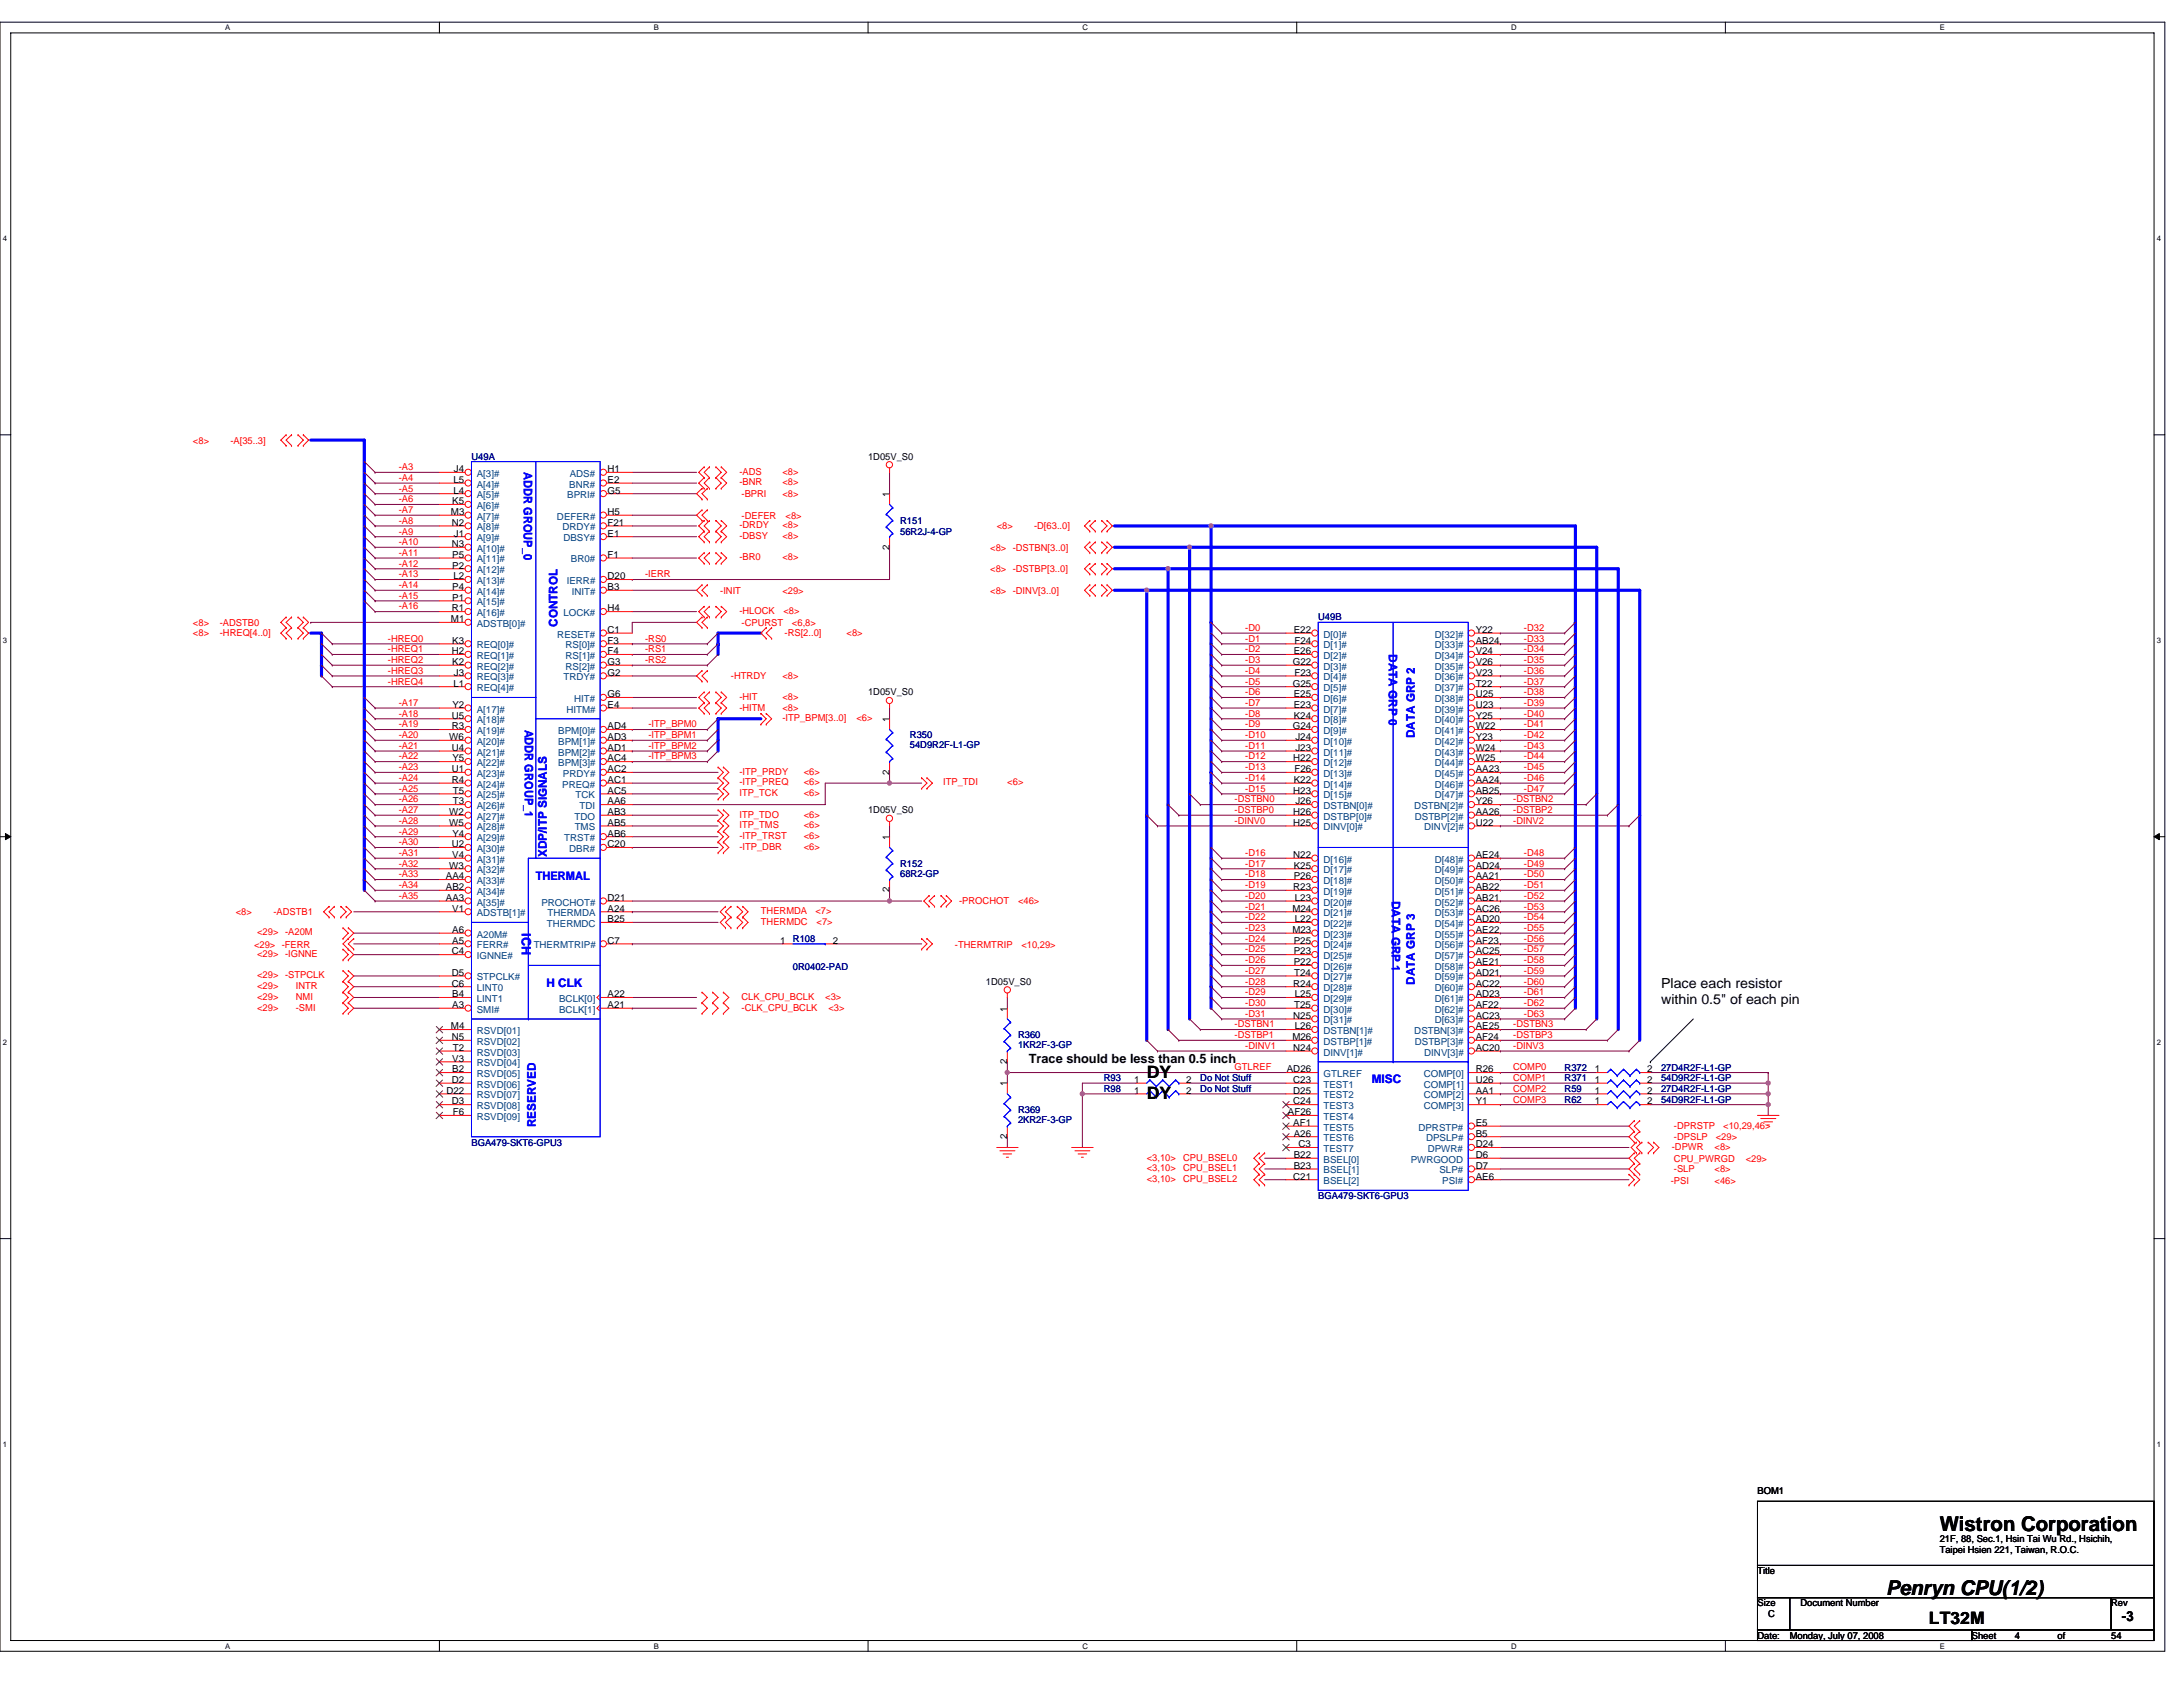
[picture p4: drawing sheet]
<svg xmlns="http://www.w3.org/2000/svg" width="279mm" height="216mm" viewBox="0 0 279 216" stroke-linecap="round" stroke-linejoin="round" font-family="sans-serif">
<defs><g id="words">
<g font-size="2.6">
<text x="248.3" y="195.9">Wistron Corporation</text>
<text x="241.4" y="204.1">Penryn CPU(1/2)</text>
</g>
<g font-size="2.2">
<text x="146.8" y="137.9">DY</text>
<text x="146.8" y="140.6">DY</text>
<text x="246.9" y="207.9">LT32M</text>
</g>
<g font-size="1.8">
<text x="212.6" y="126.5">Place each resistor</text>
<text x="212.6" y="128.5">within 0.5&quot; of each pin</text>
<text x="271.6" y="207.5">-3</text>
</g>
<text font-size="1.6" fill="#00f" x="66.8" y="119.4" transform="rotate(90 66.8 119.4)">ICH</text>
<text font-size="1.6" x="131.7" y="136">Trace should be less than 0.5 inch</text>
<g font-size="1.5" fill="#00f">
<text x="67.1" y="60.5" transform="rotate(90 67.1 60.5)">ADDR GROUP_0</text>
<text x="71.4" y="80.2" transform="rotate(-90 71.4 80.2)">CONTROL</text>
<text x="177.7" y="83.8" transform="rotate(90 177.7 83.8)">DATA GRP 0</text>
<text x="67.2" y="93.4" transform="rotate(90 67.2 93.4)">ADDR GROUP_1</text>
<text x="181.1" y="94.5" transform="rotate(-90 181.1 94.5)">DATA GRP 2</text>
<text x="68.6" y="112.6">THERMAL</text>
<text x="70" y="109.7" transform="rotate(-90 70 109.7)">XDP/ITP SIGNALS</text>
<text x="178.2" y="115.3" transform="rotate(90 178.2 115.3)">DATA GRP 1</text>
<text x="70" y="126.3">H CLK</text>
<text x="181.1" y="126" transform="rotate(-90 181.1 126)">DATA GRP 3</text>
<text x="175.6" y="138.6">MISC</text>
<text x="68.6" y="144.3" transform="rotate(-90 68.6 144.3)">RESERVED</text>
</g>
<g font-size="1.2" fill="#f00">
<text x="24.7" y="56.8">&lt;8&gt;</text>
<text x="29.5" y="56.8">-A[35..3]</text>
<text x="51" y="60.2">-A3</text>
<text x="51" y="61.6">-A4</text>
<text x="51" y="62.9">-A5</text>
<text x="51" y="64.3">-A6</text>
<text x="51" y="65.7">-A7</text>
<text x="94.6" y="60.7">-ADS</text>
<text x="94.6" y="62.1">-BNR</text>
<text x="94.9" y="63.6">-BPRI</text>
<text x="100.1" y="62.1">&lt;8&gt;</text>
<text x="100.1" y="60.7">&lt;8&gt;</text>
<text x="100.1" y="63.6">&lt;8&gt;</text>
<text x="51" y="67">-A8</text>
<text x="51" y="68.4">-A9</text>
<text x="51" y="69.8">-A10</text>
<text x="51" y="71.1">-A11</text>
<text x="94.6" y="67.6">-DRDY</text>
<text x="94.6" y="69">-DBSY</text>
<text x="94.6" y="71.7">-BR0</text>
<text x="94.9" y="66.4">-DEFER</text>
<text x="100.1" y="67.6">&lt;8&gt;</text>
<text x="100.1" y="71.7">&lt;8&gt;</text>
<text x="100.1" y="69">&lt;8&gt;</text>
<text x="100.5" y="66.4">&lt;8&gt;</text>
<text x="126.7" y="70.5">&lt;8&gt; -DSTBN[3..0]</text>
<text x="127.6" y="67.7">&lt;8&gt;</text>
<text x="132.4" y="67.7">-D[63..0]</text>
<text x="51" y="72.5">-A12</text>
<text x="51" y="73.9">-A13</text>
<text x="51" y="75.3">-A14</text>
<text x="51" y="76.6">-A15</text>
<text x="51" y="78">-A16</text>
<text x="82.6" y="73.9">-IERR</text>
<text x="92.2" y="76">-INIT</text>
<text x="100.1" y="76">&lt;29&gt;</text>
<text x="126.7" y="73.2">&lt;8&gt; -DSTBP[3..0]</text>
<text x="126.7" y="76">&lt;8&gt; -DINV[3..0]</text>
<text x="24.7" y="80.1">&lt;8&gt;</text>
<text x="24.7" y="81.4">&lt;8&gt;</text>
<text x="28.1" y="80.1">-ADSTB0</text>
<text x="28.1" y="81.4">-HREQ[4..0]</text>
<text x="49.7" y="82.1">-HREQ0</text>
<text x="49.7" y="83.5">-HREQ1</text>
<text x="82.6" y="83.5">-RS1</text>
<text x="82.6" y="82.1">-RS0</text>
<text x="94.6" y="78.6">-HLOCK</text>
<text x="94.9" y="80.1">-CPURST</text>
<text x="100.3" y="78.6">&lt;8&gt;</text>
<text x="100.4" y="81.4">-RS[2..0]</text>
<text x="101.4" y="80.1">&lt;6,8&gt;</text>
<text x="108.4" y="81.4">&lt;8&gt;</text>
<text x="159.4" y="80.8">-D0</text>
<text x="159.4" y="82.1">-D1</text>
<text x="159.4" y="83.5">-D2</text>
<text x="195.1" y="80.8">-D32</text>
<text x="195.1" y="82.1">-D33</text>
<text x="195.1" y="83.5">-D34</text>
<text x="49.7" y="84.9">-HREQ2</text>
<text x="49.7" y="86.2">-HREQ3</text>
<text x="49.7" y="87.6">-HREQ4</text>
<text x="82.6" y="84.9">-RS2</text>
<text x="93.6" y="87">-HTRDY</text>
<text x="94.6" y="89.6">-HIT</text>
<text x="100.1" y="87">&lt;8&gt;</text>
<text x="100.1" y="89.6">&lt;8&gt;</text>
<text x="159.4" y="84.9">-D3</text>
<text x="159.4" y="86.2">-D4</text>
<text x="159.4" y="87.6">-D5</text>
<text x="159.4" y="89">-D6</text>
<text x="195.1" y="84.9">-D35</text>
<text x="195.1" y="86.2">-D36</text>
<text x="195.1" y="87.6">-D37</text>
<text x="195.1" y="89">-D38</text>
<text x="51" y="91.7">-A18</text>
<text x="51" y="94.5">-A20</text>
<text x="51" y="95.8">-A21</text>
<text x="51" y="90.3">-A17</text>
<text x="51" y="93.1">-A19</text>
<text x="83" y="93.1">-ITP_BPM0</text>
<text x="83" y="94.5">-ITP_BPM1</text>
<text x="83" y="95.8">-ITP_BPM2</text>
<text x="94.6" y="90.9">-HITM</text>
<text x="100.1" y="92.3">-ITP_BPM[3..0]</text>
<text x="100.1" y="90.9">&lt;8&gt;</text>
<text x="109.6" y="92.3">&lt;6&gt;</text>
<text x="159.4" y="90.3">-D7</text>
<text x="159.4" y="91.7">-D8</text>
<text x="159.4" y="93.1">-D9</text>
<text x="159.4" y="94.5">-D10</text>
<text x="159.4" y="95.8">-D11</text>
<text x="195.1" y="90.3">-D39</text>
<text x="195.1" y="93.1">-D41</text>
<text x="195.1" y="91.7">-D40</text>
<text x="195.1" y="94.5">-D42</text>
<text x="195.1" y="95.8">-D43</text>
<text x="51" y="97.2">-A22</text>
<text x="51" y="98.6">-A23</text>
<text x="51" y="99.9">-A24</text>
<text x="51" y="101.3">-A25</text>
<text x="83" y="97.2">-ITP_BPM3</text>
<text x="94.6" y="100.5">-ITP_PREQ</text>
<text x="94.6" y="101.9">ITP_TCK</text>
<text x="94.6" y="99.1">-ITP_PRDY</text>
<text x="102.9" y="99.1">&lt;6&gt;</text>
<text x="102.9" y="100.5">&lt;6&gt;</text>
<text x="102.9" y="101.9">&lt;6&gt;</text>
<text x="120.7" y="100.5">ITP_TDI</text>
<text x="128.9" y="100.5">&lt;6&gt;</text>
<text x="159.4" y="97.2">-D12</text>
<text x="159.4" y="98.6">-D13</text>
<text x="159.4" y="99.9">-D14</text>
<text x="159.4" y="101.3">-D15</text>
<text x="195.1" y="97.2">-D44</text>
<text x="195.1" y="98.6">-D45</text>
<text x="195.1" y="99.9">-D46</text>
<text x="195.1" y="101.3">-D47</text>
<text x="51" y="102.7">-A26</text>
<text x="51" y="104.1">-A27</text>
<text x="51" y="105.4">-A28</text>
<text x="51" y="106.8">-A29</text>
<text x="94.6" y="104.6">ITP_TDO</text>
<text x="94.6" y="106">ITP_TMS</text>
<text x="94.6" y="107.4">-ITP_TRST</text>
<text x="102.9" y="106">&lt;6&gt;</text>
<text x="102.9" y="107.4">&lt;6&gt;</text>
<text x="102.9" y="104.6">&lt;6&gt;</text>
<text x="158" y="102.7">-DSTBN0</text>
<text x="158" y="104.1">-DSTBP0</text>
<text x="158" y="105.4">-DINV0</text>
<text x="193.7" y="102.7">-DSTBN2</text>
<text x="193.7" y="104.1">-DSTBP2</text>
<text x="193.7" y="105.4">-DINV2</text>
<text x="51" y="108.2">-A30</text>
<text x="51" y="109.6">-A31</text>
<text x="51" y="110.9">-A32</text>
<text x="51" y="112.3">-A33</text>
<text x="51" y="113.7">-A34</text>
<text x="94.6" y="108.8">-ITP_DBR</text>
<text x="102.9" y="108.8">&lt;6&gt;</text>
<text x="159.4" y="109.6">-D16</text>
<text x="159.4" y="110.9">-D17</text>
<text x="159.4" y="112.3">-D18</text>
<text x="159.4" y="113.7">-D19</text>
<text x="195.1" y="109.6">-D48</text>
<text x="195.1" y="110.9">-D49</text>
<text x="195.1" y="113.7">-D51</text>
<text x="195.1" y="112.3">-D50</text>
<text x="30.2" y="117.1">&lt;8&gt;</text>
<text x="32.9" y="119.7">&lt;29&gt; -A20M</text>
<text x="35" y="117.1">-ADSTB1</text>
<text x="51" y="115">-A35</text>
<text x="97.4" y="117">THERMDA</text>
<text x="97.4" y="118.4">THERMDC</text>
<text x="104.4" y="117">&lt;7&gt;</text>
<text x="104.5" y="118.4">&lt;7&gt;</text>
<text x="122.8" y="115.7">-PROCHOT</text>
<text x="130.3" y="115.7">&lt;46&gt;</text>
<text x="159.4" y="115">-D20</text>
<text x="159.4" y="116.4">-D21</text>
<text x="159.4" y="117.8">-D22</text>
<text x="159.4" y="119.1">-D23</text>
<text x="195.1" y="115">-D52</text>
<text x="195.1" y="116.4">-D53</text>
<text x="195.1" y="117.8">-D54</text>
<text x="195.1" y="119.1">-D55</text>
<text x="32.5" y="121.4">&lt;29&gt; -FERR</text>
<text x="32.9" y="122.5">&lt;29&gt; -IGNNE</text>
<text x="32.9" y="125.2">&lt;29&gt; -STPCLK</text>
<text x="122.2" y="121.4">-THERMTRIP</text>
<text x="130.7" y="121.4">&lt;10,29&gt;</text>
<text x="159.4" y="120.5">-D24</text>
<text x="159.4" y="121.9">-D25</text>
<text x="159.4" y="123.3">-D26</text>
<text x="159.4" y="124.6">-D27</text>
<text x="195.1" y="121.9">-D57</text>
<text x="195.1" y="120.5">-D56</text>
<text x="195.1" y="123.3">-D58</text>
<text x="195.1" y="124.6">-D59</text>
<text x="32.9" y="126.6">&lt;29&gt;</text>
<text x="32.9" y="128">&lt;29&gt;</text>
<text x="32.9" y="129.3">&lt;29&gt;</text>
<text x="37.9" y="126.6">INTR</text>
<text x="37.9" y="128">NMI</text>
<text x="37.9" y="129.3">-SMI</text>
<text x="94.9" y="128">CLK_CPU_BCLK</text>
<text x="94.9" y="129.3">-CLK_CPU_BCLK</text>
<text x="105.6" y="128">&lt;3&gt;</text>
<text x="106" y="129.3">&lt;3&gt;</text>
<text x="158" y="131.5">-DSTBN1</text>
<text x="159.4" y="126">-D28</text>
<text x="159.4" y="127.4">-D29</text>
<text x="159.4" y="128.8">-D30</text>
<text x="159.4" y="130.1">-D31</text>
<text x="193.7" y="131.5">-DSTBN3</text>
<text x="195.1" y="126">-D60</text>
<text x="195.1" y="127.4">-D61</text>
<text x="195.1" y="130.1">-D63</text>
<text x="195.1" y="128.8">-D62</text>
<text x="158" y="132.9">-DSTBP1</text>
<text x="158" y="137">GTLREF</text>
<text x="159.4" y="134.2">-DINV1</text>
<text x="193.7" y="132.9">-DSTBP3</text>
<text x="193.7" y="134.2">-DINV3</text>
<text x="193.7" y="137">COMP0</text>
<text x="193.7" y="138.3">COMP1</text>
<text x="193.7" y="139.7">COMP2</text>
<text x="193.7" y="141.1">COMP3</text>
<text x="146.8" y="148.5">&lt;3,10&gt;</text>
<text x="146.8" y="149.9">&lt;3,10&gt;</text>
<text x="151.4" y="148.5">CPU_BSEL0</text>
<text x="151.4" y="149.9">CPU_BSEL1</text>
<text x="214" y="147.2">-DPWR</text>
<text x="214.2" y="145.9">-DPSLP</text>
<text x="214.2" y="144.5">-DPRSTP</text>
<text x="214.2" y="148.7">CPU_PWRGD</text>
<text x="219.5" y="147.2">&lt;8&gt;</text>
<text x="219.6" y="145.9">&lt;29&gt;</text>
<text x="220.6" y="144.5">&lt;10,29,46&gt;</text>
<text x="223.4" y="148.7">&lt;29&gt;</text>
<text x="146.8" y="151.3">&lt;3,10&gt;</text>
<text x="151.4" y="151.3">CPU_BSEL2</text>
<text x="213.8" y="151.6">-PSI</text>
<text x="214.2" y="150">-SLP</text>
<text x="219.5" y="150">&lt;8&gt;</text>
<text x="219.5" y="151.6">&lt;46&gt;</text>
</g>
<g font-size="1.2" fill="#000080">
<text x="60.3" y="58.8">U49A</text>
<text x="115.2" y="67.1">R151</text>
<text x="115.2" y="68.4">56R2J-4-GP</text>
<text x="168.7" y="79.4">U49B</text>
<text x="116.5" y="94.5">R350</text>
<text x="116.5" y="95.7">54D9R2F-L1-GP</text>
<text x="115.2" y="111">R152</text>
<text x="115.2" y="112.2">68R2-GP</text>
<text x="101.5" y="120.5">R108</text>
<text x="101.5" y="124.1">0R0402-PAD</text>
<text x="130.3" y="132.9">R360</text>
<text x="130.3" y="134.1">1KR2F-3-GP</text>
<text x="200.3" y="137">R372</text>
<text x="212.6" y="137">27D4R2F-L1-GP</text>
<text x="130.3" y="142.5">R369</text>
<text x="130.3" y="143.7">2KR2F-3-GP</text>
<text x="141.3" y="138.4">R93</text>
<text x="141.3" y="139.7">R98</text>
<text x="153.6" y="138.4">Do Not Stuff</text>
<text x="153.6" y="139.7">Do Not Stuff</text>
<text x="200.3" y="139.7">R59</text>
<text x="200.3" y="138.4">R371</text>
<text x="200.3" y="141.1">R62</text>
<text x="212.6" y="138.4">54D9R2F-L1-GP</text>
<text x="212.6" y="139.7">27D4R2F-L1-GP</text>
<text x="212.6" y="141.1">54D9R2F-L1-GP</text>
<text x="60.3" y="146.6">BGA479-SKT6-GPU3</text>
<text x="168.7" y="153.5">BGA479-SKT6-GPU3</text>
</g>
<g font-size="1.2">
<text x="111.1" y="58.8">1D05V_S0</text>
<text x="57.7" y="65.9">M3</text>
<text x="57.9" y="64.5">K5</text>
<text x="58" y="61.8">L5</text>
<text x="58" y="63.2">L4</text>
<text x="58.1" y="60.4">J4</text>
<text x="77.8" y="61.8">E2</text>
<text x="77.8" y="60.4">H1</text>
<text x="77.8" y="65.9">H5</text>
<text x="77.8" y="63.2">G5</text>
<text x="113.8" y="63.6" transform="rotate(-90 113.8 63.6)">1</text>
<text x="57.8" y="70">N3</text>
<text x="57.8" y="67.3">N2</text>
<text x="57.9" y="71.4">P5</text>
<text x="58.1" y="68.7">J1</text>
<text x="77.8" y="67.3">F21</text>
<text x="77.8" y="71.4">F1</text>
<text x="77.8" y="68.7">E1</text>
<text x="113.8" y="70.3" transform="rotate(-90 113.8 70.3)">2</text>
<text x="57.9" y="72.8">P2</text>
<text x="57.9" y="75.5">P4</text>
<text x="57.9" y="76.9">P1</text>
<text x="58" y="74.1">L2</text>
<text x="77.8" y="74.1">D20</text>
<text x="77.8" y="75.5">B3</text>
<text x="57.7" y="79.6">M1</text>
<text x="57.8" y="78.3">R1</text>
<text x="57.8" y="83.7">H2</text>
<text x="57.9" y="82.4">K3</text>
<text x="77.8" y="82.4">F3</text>
<text x="77.8" y="83.7">F4</text>
<text x="77.8" y="81">C1</text>
<text x="77.8" y="78.3">H4</text>
<text x="165.6" y="81">E22</text>
<text x="165.6" y="83.7">E26</text>
<text x="165.7" y="82.4">F24</text>
<text x="188.9" y="81">Y22</text>
<text x="188.9" y="82.4">AB24</text>
<text x="188.9" y="83.7">V24</text>
<text x="57.9" y="85.1">K2</text>
<text x="58" y="87.9">L1</text>
<text x="58.1" y="86.5">J3</text>
<text x="77.8" y="85.1">G3</text>
<text x="77.8" y="89.2">G6</text>
<text x="77.8" y="86.5">G2</text>
<text x="111.1" y="89">1D05V_S0</text>
<text x="165.5" y="85.1">G22</text>
<text x="165.5" y="87.9">G25</text>
<text x="165.6" y="89.2">E25</text>
<text x="165.7" y="86.5">F23</text>
<text x="188.9" y="85.1">V26</text>
<text x="188.9" y="86.5">V23</text>
<text x="188.9" y="87.9">T22</text>
<text x="188.9" y="89.2">U25</text>
<text x="57.5" y="94.7">W6</text>
<text x="57.8" y="92">U5</text>
<text x="57.8" y="93.3">R3</text>
<text x="57.9" y="90.6">Y2</text>
<text x="77.8" y="93.3">AD4</text>
<text x="77.8" y="94.7">AD3</text>
<text x="77.8" y="90.6">E4</text>
<text x="113.8" y="92.4" transform="rotate(-90 113.8 92.4)">1</text>
<text x="165.5" y="93.3">G24</text>
<text x="165.6" y="90.6">E23</text>
<text x="165.6" y="92">K24</text>
<text x="165.8" y="94.7">J24</text>
<text x="188.9" y="90.6">U23</text>
<text x="188.9" y="92">Y25</text>
<text x="188.9" y="93.3">W22</text>
<text x="188.9" y="94.7">Y23</text>
<text x="57.8" y="96.1">U4</text>
<text x="57.8" y="98.8">U1</text>
<text x="57.8" y="100.2">R4</text>
<text x="57.9" y="97.5">Y5</text>
<text x="58" y="101.6">T5</text>
<text x="77.8" y="96.1">AD1</text>
<text x="77.8" y="97.5">AC4</text>
<text x="77.8" y="101.6">AC5</text>
<text x="77.8" y="100.2">AC1</text>
<text x="77.8" y="98.8">AC2</text>
<text x="113.8" y="99.1" transform="rotate(-90 113.8 99.1)">2</text>
<text x="165.5" y="97.5">H22</text>
<text x="165.5" y="101.6">H23</text>
<text x="165.6" y="100.2">K22</text>
<text x="165.7" y="98.8">F26</text>
<text x="165.8" y="96.1">J23</text>
<text x="188.9" y="96.1">W24</text>
<text x="188.9" y="97.5">W25</text>
<text x="188.9" y="98.8">AA23</text>
<text x="188.9" y="100.2">AA24</text>
<text x="188.9" y="101.6">AB25</text>
<text x="57.5" y="104.3">W2</text>
<text x="57.5" y="105.7">W5</text>
<text x="57.9" y="107.1">Y4</text>
<text x="58" y="103">T3</text>
<text x="77.8" y="105.7">AB5</text>
<text x="77.8" y="104.3">AB3</text>
<text x="77.8" y="107.1">AB6</text>
<text x="77.8" y="103">AA6</text>
<text x="111.1" y="104.1">1D05V_S0</text>
<text x="113.8" y="107.5" transform="rotate(-90 113.8 107.5)">1</text>
<text x="165.5" y="105.7">H25</text>
<text x="165.5" y="104.3">H26</text>
<text x="165.8" y="103">J26</text>
<text x="188.9" y="103">Y26</text>
<text x="188.9" y="105.7">U22</text>
<text x="188.9" y="104.3">AA26</text>
<text x="57.1" y="112.5">AA4</text>
<text x="57.1" y="113.9">AB2</text>
<text x="57.5" y="111.2">W3</text>
<text x="57.8" y="108.4">U2</text>
<text x="57.9" y="109.8">V4</text>
<text x="77.8" y="108.4">C20</text>
<text x="165.5" y="109.8">N22</text>
<text x="165.5" y="113.9">R23</text>
<text x="165.6" y="111.2">K25</text>
<text x="165.6" y="112.5">P26</text>
<text x="188.9" y="109.8">AE24</text>
<text x="188.9" y="111.2">AD24</text>
<text x="188.9" y="112.5">AA21</text>
<text x="188.9" y="113.9">AB22</text>
<text x="57.1" y="115.3">AA3</text>
<text x="57.9" y="119.4">A6</text>
<text x="57.9" y="116.7">V1</text>
<text x="77.8" y="115.3">D21</text>
<text x="77.8" y="118">B25</text>
<text x="77.8" y="116.7">A24</text>
<text x="113.8" y="114.2" transform="rotate(-90 113.8 114.2)">2</text>
<text x="165.4" y="116.7">M24</text>
<text x="165.4" y="119.4">M23</text>
<text x="165.7" y="115.3">L23</text>
<text x="165.7" y="118">L22</text>
<text x="188.9" y="115.3">AB21</text>
<text x="188.9" y="116.7">AC26</text>
<text x="188.9" y="118">AD20</text>
<text x="188.9" y="119.4">AE22</text>
<text x="57.8" y="122.2">C4</text>
<text x="57.8" y="124.9">D5</text>
<text x="57.9" y="120.8">A5</text>
<text x="77.8" y="120.8">C7</text>
<text x="99.9" y="120.8">1</text>
<text x="106.6" y="120.8">2</text>
<text x="165.6" y="120.8">P25</text>
<text x="165.6" y="122.2">P23</text>
<text x="165.6" y="123.5">P22</text>
<text x="165.7" y="124.9">T24</text>
<text x="188.9" y="120.8">AF23</text>
<text x="188.9" y="122.2">AC25</text>
<text x="188.9" y="123.5">AE21</text>
<text x="188.9" y="124.9">AD21</text>
<text x="57.7" y="131.7">M4</text>
<text x="57.8" y="126.3">C6</text>
<text x="57.9" y="127.6">B4</text>
<text x="57.9" y="129">A3</text>
<text x="77.8" y="127.6">A22</text>
<text x="77.8" y="129">A21</text>
<text x="126.2" y="126">1D05V_S0</text>
<text x="128.9" y="129.5" transform="rotate(-90 128.9 129.5)">1</text>
<text x="165.5" y="126.3">R24</text>
<text x="165.5" y="130.4">N25</text>
<text x="165.7" y="129">T25</text>
<text x="165.7" y="127.6">L25</text>
<text x="165.7" y="131.7">L26</text>
<text x="188.9" y="126.3">AC22</text>
<text x="188.9" y="127.6">AD23</text>
<text x="188.9" y="129">AF22</text>
<text x="188.9" y="130.4">AC23</text>
<text x="188.9" y="131.7">AE25</text>
<text x="57.8" y="133.1">N5</text>
<text x="57.9" y="135.9">V3</text>
<text x="57.9" y="137.2">B2</text>
<text x="58" y="134.5">T2</text>
<text x="128.9" y="136.2" transform="rotate(-90 128.9 136.2)">2</text>
<text x="164.7" y="137.2">AD26</text>
<text x="165.4" y="133.1">M26</text>
<text x="165.5" y="134.5">N24</text>
<text x="188.9" y="137.2">R26</text>
<text x="188.9" y="134.5">AC20</text>
<text x="188.9" y="133.1">AF24</text>
<text x="204.1" y="137.2">1</text>
<text x="210.8" y="137.2">2</text>
<text x="57.1" y="140">D22</text>
<text x="57.8" y="138.6">D2</text>
<text x="57.8" y="141.4">D3</text>
<text x="58" y="142.7">F6</text>
<text x="128.9" y="139" transform="rotate(-90 128.9 139)">1</text>
<text x="145.1" y="138.6">1</text>
<text x="145.1" y="140">1</text>
<text x="151.8" y="138.6">2</text>
<text x="151.8" y="140">2</text>
<text x="164.8" y="142.7">AF26</text>
<text x="165.5" y="141.4">C24</text>
<text x="165.5" y="140">D25</text>
<text x="165.5" y="138.6">C23</text>
<text x="188.9" y="138.6">U26</text>
<text x="188.9" y="140">AA1</text>
<text x="188.9" y="141.4">Y1</text>
<text x="204.1" y="140">1</text>
<text x="204.1" y="138.6">1</text>
<text x="204.1" y="141.4">1</text>
<text x="210.8" y="140">2</text>
<text x="210.8" y="138.6">2</text>
<text x="210.8" y="141.4">2</text>
<text x="128.9" y="145.8" transform="rotate(-90 128.9 145.8)">2</text>
<text x="165.5" y="144.1">AF1</text>
<text x="165.6" y="148.2">B22</text>
<text x="165.6" y="149.6">B23</text>
<text x="165.6" y="145.5">A26</text>
<text x="166.2" y="146.8">C3</text>
<text x="188.9" y="146.8">D24</text>
<text x="188.9" y="149.6">D7</text>
<text x="188.9" y="145.5">B5</text>
<text x="188.9" y="148.2">D6</text>
<text x="188.9" y="144.1">E5</text>
<text x="165.5" y="151">C21</text>
<text x="188.9" y="151">AE6</text>
<text x="224.9" y="191.2">BOM1</text>
<text x="248.3" y="197.4">21F, 88, Sec.1, Hsin Tai Wu Rd., Hsichih,</text>
<text x="224.9" y="201.5">Title</text>
<text x="248.3" y="198.8">Taipei Hsien 221, Taiwan, R.O.C.</text>
<text x="224.9" y="205.6">Size</text>
<text x="224.9" y="209.7">Date:</text>
<text x="226.3" y="207">C</text>
<text x="229.1" y="209.7">Monday, July 07, 2008</text>
<text x="230.4" y="205.6">Document Number</text>
<text x="252.4" y="209.7">Sheet</text>
<text x="257.9" y="209.7">4</text>
<text x="263.4" y="209.7">of</text>
<text x="270.2" y="205.6">Rev</text>
<text x="270.2" y="209.7">54</text>
</g>
<g font-size="1.2" fill="#004080">
<text x="61" y="61">A[3]#</text>
<text x="61" y="62.4">A[4]#</text>
<text x="61" y="63.8">A[5]#</text>
<text x="61" y="65.1">A[6]#</text>
<text x="72.6" y="63.8">BPRI#</text>
<text x="72.9" y="62.4">BNR#</text>
<text x="72.9" y="61">ADS#</text>
<text x="61" y="70.6">A[10]#</text>
<text x="61" y="72">A[11]#</text>
<text x="61" y="66.5">A[7]#</text>
<text x="61" y="67.9">A[8]#</text>
<text x="61" y="69.3">A[9]#</text>
<text x="71.3" y="66.5">DEFER#</text>
<text x="72" y="67.9">DRDY#</text>
<text x="72.1" y="69.3">DBSY#</text>
<text x="73.1" y="72">BR0#</text>
<text x="61" y="73.4">A[12]#</text>
<text x="61" y="74.7">A[13]#</text>
<text x="61" y="76.1">A[14]#</text>
<text x="61" y="77.5">A[15]#</text>
<text x="72.5" y="74.7">IERR#</text>
<text x="73.2" y="76.1">INIT#</text>
<text x="61" y="78.8">A[16]#</text>
<text x="61" y="80.2">ADSTB[0]#</text>
<text x="61" y="83">REQ[0]#</text>
<text x="71.3" y="81.6">RESET#</text>
<text x="72.1" y="78.8">LOCK#</text>
<text x="72.4" y="83">RS[0]#</text>
<text x="169.4" y="81.6">D[0]#</text>
<text x="169.4" y="83">D[1]#</text>
<text x="183.6" y="81.6">D[32]#</text>
<text x="183.6" y="83">D[33]#</text>
<text x="61" y="84.3">REQ[1]#</text>
<text x="61" y="85.7">REQ[2]#</text>
<text x="61" y="87.1">REQ[3]#</text>
<text x="61" y="88.5">REQ[4]#</text>
<text x="72.1" y="87.1">TRDY#</text>
<text x="72.4" y="84.3">RS[1]#</text>
<text x="72.4" y="85.7">RS[2]#</text>
<text x="73.5" y="89.8">HIT#</text>
<text x="169.4" y="84.3">D[2]#</text>
<text x="169.4" y="85.7">D[3]#</text>
<text x="169.4" y="87.1">D[4]#</text>
<text x="169.4" y="88.5">D[5]#</text>
<text x="169.4" y="89.8">D[6]#</text>
<text x="183.6" y="84.3">D[34]#</text>
<text x="183.6" y="85.7">D[35]#</text>
<text x="183.6" y="87.1">D[36]#</text>
<text x="183.6" y="88.5">D[37]#</text>
<text x="183.6" y="89.8">D[38]#</text>
<text x="61" y="91.2">A[17]#</text>
<text x="61" y="92.6">A[18]#</text>
<text x="61" y="93.9">A[19]#</text>
<text x="61" y="95.3">A[20]#</text>
<text x="71.5" y="93.9">BPM[0]#</text>
<text x="71.5" y="95.3">BPM[1]#</text>
<text x="72.5" y="91.2">HITM#</text>
<text x="169.4" y="95.3">D[10]#</text>
<text x="169.4" y="91.2">D[7]#</text>
<text x="169.4" y="92.6">D[8]#</text>
<text x="169.4" y="93.9">D[9]#</text>
<text x="183.6" y="91.2">D[39]#</text>
<text x="183.6" y="92.6">D[40]#</text>
<text x="183.6" y="93.9">D[41]#</text>
<text x="183.6" y="95.3">D[42]#</text>
<text x="61" y="96.7">A[21]#</text>
<text x="61" y="98">A[22]#</text>
<text x="61" y="99.4">A[23]#</text>
<text x="61" y="100.8">A[24]#</text>
<text x="71.5" y="96.7">BPM[2]#</text>
<text x="71.5" y="98">BPM[3]#</text>
<text x="72" y="100.8">PREQ#</text>
<text x="72.1" y="99.4">PRDY#</text>
<text x="169.4" y="96.7">D[11]#</text>
<text x="169.4" y="98">D[12]#</text>
<text x="169.4" y="99.4">D[13]#</text>
<text x="169.4" y="100.8">D[14]#</text>
<text x="183.6" y="96.7">D[43]#</text>
<text x="183.6" y="98">D[44]#</text>
<text x="183.6" y="99.4">D[45]#</text>
<text x="183.6" y="100.8">D[46]#</text>
<text x="61" y="102.2">A[25]#</text>
<text x="61" y="103.5">A[26]#</text>
<text x="61" y="104.9">A[27]#</text>
<text x="61" y="106.3">A[28]#</text>
<text x="61" y="107.7">A[29]#</text>
<text x="72.2" y="107.7">TRST#</text>
<text x="73.5" y="104.9">TDO</text>
<text x="73.6" y="106.3">TMS</text>
<text x="73.7" y="102.2">TCK</text>
<text x="74.2" y="103.5">TDI</text>
<text x="169.4" y="102.2">D[15]#</text>
<text x="169.4" y="106.3">DINV[0]#</text>
<text x="169.4" y="103.5">DSTBN[0]#</text>
<text x="169.4" y="104.9">DSTBP[0]#</text>
<text x="181" y="103.5">DSTBN[2]#</text>
<text x="181.1" y="104.9">DSTBP[2]#</text>
<text x="182.3" y="106.3">DINV[2]#</text>
<text x="183.6" y="102.2">D[47]#</text>
<text x="61" y="109">A[30]#</text>
<text x="61" y="110.4">A[31]#</text>
<text x="61" y="111.8">A[32]#</text>
<text x="61" y="113.1">A[33]#</text>
<text x="72.9" y="109">DBR#</text>
<text x="169.4" y="110.4">D[16]#</text>
<text x="169.4" y="111.8">D[17]#</text>
<text x="169.4" y="113.1">D[18]#</text>
<text x="183.6" y="110.4">D[48]#</text>
<text x="183.6" y="111.8">D[49]#</text>
<text x="183.6" y="113.1">D[50]#</text>
<text x="61" y="120">A20M#</text>
<text x="61" y="117.3">ADSTB[1]#</text>
<text x="61" y="114.5">A[34]#</text>
<text x="61" y="115.9">A[35]#</text>
<text x="69.3" y="115.9">PROCHOT#</text>
<text x="70" y="118.6">THERMDC</text>
<text x="70.1" y="117.3">THERMDA</text>
<text x="169.4" y="114.5">D[19]#</text>
<text x="169.4" y="115.9">D[20]#</text>
<text x="169.4" y="117.3">D[21]#</text>
<text x="169.4" y="118.6">D[22]#</text>
<text x="169.4" y="120">D[23]#</text>
<text x="183.6" y="114.5">D[51]#</text>
<text x="183.6" y="115.9">D[52]#</text>
<text x="183.6" y="117.3">D[53]#</text>
<text x="183.6" y="118.6">D[54]#</text>
<text x="183.6" y="120">D[55]#</text>
<text x="61" y="121.4">FERR#</text>
<text x="61" y="122.7">IGNNE#</text>
<text x="61" y="125.5">STPCLK#</text>
<text x="68.3" y="121.4">THERMTRIP#</text>
<text x="169.4" y="121.4">D[24]#</text>
<text x="169.4" y="122.7">D[25]#</text>
<text x="169.4" y="124.1">D[26]#</text>
<text x="169.4" y="125.5">D[27]#</text>
<text x="183.6" y="121.4">D[56]#</text>
<text x="183.6" y="122.7">D[57]#</text>
<text x="183.6" y="124.1">D[58]#</text>
<text x="183.6" y="125.5">D[59]#</text>
<text x="61" y="126.9">LINT0</text>
<text x="61" y="128.2">LINT1</text>
<text x="61" y="129.6">SMI#</text>
<text x="71.6" y="128.2">BCLK[0]</text>
<text x="71.6" y="129.6">BCLK[1]</text>
<text x="169.4" y="126.9">D[28]#</text>
<text x="169.4" y="128.2">D[29]#</text>
<text x="169.4" y="129.6">D[30]#</text>
<text x="169.4" y="131">D[31]#</text>
<text x="183.6" y="126.9">D[60]#</text>
<text x="183.6" y="128.2">D[61]#</text>
<text x="183.6" y="129.6">D[62]#</text>
<text x="183.6" y="131">D[63]#</text>
<text x="61" y="132.3">RSVD[01]</text>
<text x="61" y="133.7">RSVD[02]</text>
<text x="61" y="135.1">RSVD[03]</text>
<text x="61" y="136.5">RSVD[04]</text>
<text x="61" y="137.8">RSVD[05]</text>
<text x="169.4" y="135.1">DINV[1]#</text>
<text x="169.4" y="132.3">DSTBN[1]#</text>
<text x="169.4" y="133.7">DSTBP[1]#</text>
<text x="169.4" y="137.8">GTLREF</text>
<text x="181" y="132.3">DSTBN[3]#</text>
<text x="181.1" y="133.7">DSTBP[3]#</text>
<text x="182.2" y="137.8">COMP[0]</text>
<text x="182.3" y="135.1">DINV[3]#</text>
<text x="61" y="139.2">RSVD[06]</text>
<text x="61" y="140.6">RSVD[07]</text>
<text x="61" y="141.9">RSVD[08]</text>
<text x="61" y="143.3">RSVD[09]</text>
<text x="169.4" y="141.9">TEST3</text>
<text x="169.4" y="140.6">TEST2</text>
<text x="169.4" y="143.3">TEST4</text>
<text x="169.4" y="139.2">TEST1</text>
<text x="182.2" y="139.2">COMP[1]</text>
<text x="182.2" y="140.6">COMP[2]</text>
<text x="182.2" y="141.9">COMP[3]</text>
<text x="169.4" y="144.7">TEST5</text>
<text x="169.4" y="148.8">BSEL[0]</text>
<text x="169.4" y="146">TEST6</text>
<text x="169.4" y="147.4">TEST7</text>
<text x="180.6" y="148.8">PWRGOOD</text>
<text x="181.5" y="144.7">DPRSTP#</text>
<text x="182.5" y="146">DPSLP#</text>
<text x="182.7" y="147.4">DPWR#</text>
<text x="169.4" y="150.2">BSEL[1]</text>
<text x="169.4" y="151.6">BSEL[2]</text>
<text x="184.2" y="150.2">SLP#</text>
<text x="184.6" y="151.6">PSI#</text>
</g>
<g font-size="1">
<text x="28.8" y="3.9">A</text>
<text x="83.7" y="3.9">B</text>
<text x="138.5" y="3.9">C</text>
<text x="193.4" y="3.9">D</text>
<text x="248.3" y="3.9">E</text>
<text x=".4" y="30.8">4</text>
<text x="276.1" y="30.8">4</text>
<text x=".4" y="82.3">3</text>
<text x="276.1" y="82.3">3</text>
<text x=".4" y="133.7">2</text>
<text x="276.1" y="133.7">2</text>
<text x=".4" y="185.1">1</text>
<text x="276.1" y="185.1">1</text>
<text x="28.8" y="211">A</text>
<text x="83.7" y="211">B</text>
<text x="138.5" y="211">C</text>
<text x="193.4" y="211">D</text>
<text x="248.3" y="211">E</text>
</g>
</g></defs>
<path d="M0 2.8h277.1v208.5h-277.1zM1.4 4.2h274.3v205.8h-274.3z" fill="none" stroke="#000" stroke-width=".13"/>
<g fill="#fff">
<path d="M28.8 3h.7v1.1h-.7z"/>
<path d="M28.8 210.1h.7v1.1h-.7z"/>
</g>
<path d="M56.2 2.8v1.4M56.2 210v1.3" fill="none" stroke="#000" stroke-width=".13"/>
<g fill="#fff">
<path d="M83.7 3h.6v1.1h-.6z"/>
<path d="M83.7 210.1h.6v1.1h-.6z"/>
</g>
<path d="M111.1 2.8v1.4M111.1 210v1.3" fill="none" stroke="#000" stroke-width=".13"/>
<g fill="#fff">
<path d="M138.5 3h.7v1.1h-.7z"/>
<path d="M138.5 210.1h.7v1.1h-.7z"/>
</g>
<path d="M166 2.8v1.4M166 210v1.3" fill="none" stroke="#000" stroke-width=".13"/>
<g fill="#fff">
<path d="M193.4 3h.7v1.1h-.7z"/>
<path d="M193.4 210.1h.7v1.1h-.7z"/>
</g>
<path d="M220.8 2.8v1.4M220.8 210v1.3" fill="none" stroke="#000" stroke-width=".13"/>
<g fill="#fff">
<path d="M248.3 3h.6v1.1h-.6z"/>
<path d="M248.3 210.1h.6v1.1h-.6z"/>
<path d="M.4 29.9h.5v1.1h-.5z"/>
<path d="M276.1 29.9h.5v1.1h-.5z"/>
<path d="M.4 81.4h.5v1.1h-.5z"/>
<path d="M276.1 81.4h.5v1.1h-.5z"/>
</g>
<path d="M0 55.6h1.4M275.7 55.6h1.4" fill="none" stroke="#000" stroke-width=".13"/>
<g fill="#fff">
<path d="M.4 132.8h.5v1.1h-.5z"/>
<path d="M276.1 132.8h.5v1.1h-.5z"/>
</g>
<path d="M0 107.1h1.4M275.7 107.1h1.4" fill="none" stroke="#000" stroke-width=".13"/>
<path d="M.7 106.7l.7 .4-.7 .4zM275.7 107.1l.7-.4v.8z" fill="#000" stroke="#000" stroke-width=".13"/>
<g fill="#fff">
<path d="M.4 184.2h.5v1.1h-.5z"/>
<path d="M276.1 184.2h.5v1.1h-.5z"/>
</g>
<path d="M211.2 135.9h.1M216.7 130.4l-5.5 5.5M0 158.5h1.4M275.7 158.5h1.4M224.9 192.1h50.8v8.2h-50.8zM224.9 200.3h50.8v4.2h-50.8zM224.9 204.5h4.2v4.1h-4.2zM224.9 208.6h27.5v1.4h-27.5zM229.1 204.5h41.1v4.1h-41.1zM252.4 208.6h23.3v1.4h-23.3zM270.2 204.5h5.5v4.1h-5.5z" fill="none" stroke="#000" stroke-width=".13"/>
<g fill="none" stroke="#800040" stroke-width=".13">
<path d="M46.6 59.1h.1M46.6 59.1l1.4 1.4M39.8 79.7h.1M39.8 79.7h16.4M46.6 60.5h.1M46.6 61.8h.1M46.6 63.2h.1M46.6 64.6h.1M46.6 65.9h.1M46.6 67.3h.1M46.6 68.7h.1M46.6 70h.1"/>
<path d="M46.6 71.4h.1M46.6 72.8h.1M46.6 74.2h.1M46.6 75.5h.1M46.6 76.9h.1M46.6 60.5l1.4 1.3M46.6 61.8l1.4 1.4M46.6 63.2l1.4 1.4M46.6 64.6l1.4 1.3M46.6 65.9l1.4 1.4M46.6 67.3l1.4 1.4M46.6 68.7l1.4 1.3"/>
<path d="M46.6 70l1.4 1.4M46.6 71.4l1.4 1.4M46.6 72.8l1.4 1.4M46.6 74.2l1.4 1.3M46.6 75.5l1.4 1.4M46.6 76.9l1.4 1.4M48 60.5h.1M48 61.8h.1M48 63.2h.1M48 64.6h.1M48 65.9h.1M48 67.3h.1"/>
<path d="M48 68.7h.1M48 70h.1M48 71.4h.1M48 72.8h.1M48 74.2h.1M48 75.5h.1M48 76.9h.1M48 78.3h.1M48 60.5h8.2M48 61.8h8.2M48 63.2h8.2M48 64.6h8.2"/>
<path d="M48 65.9h8.2M48 67.3h8.2M48 68.7h8.2M48 70h8.2M48 71.4h8.2M48 72.8h8.2M48 74.2h8.2M48 75.5h8.2M48 76.9h8.2M48 78.3h8.2M80.9 60.5h8.3M80.9 61.8h8.3"/>
<path d="M80.9 63.2h8.3M80.9 67.3h8.3M80.9 68.7h8.3M80.9 65.9h8.3M80.9 71.4h8.3M80.9 78.3h8.3M80.9 75.5h8.3M80.9 74.2h.1M89.2 79.7h-8.3v1.3M113.9 70v4.2h-33M113.9 60.5v2.7M155 79.7h.1"/>
<path d="M155 79.7l1.4 1.3M201.6 79.7l-1.3 1.3M41.1 81h.1M41.1 82.4h.1M41.1 83.8h.1M41.1 85.1h.1M41.1 86.5h.1M41.1 81l1.4 1.4M41.1 82.4l1.4 1.4M41.1 83.8l1.4 1.3M41.1 85.1l1.4 1.4M41.1 86.5l1.4 1.4"/>
<path d="M42.5 82.4h.1M42.5 83.8h.1M42.5 85.1h.1M42.5 86.5h.1M42.5 87.9h.1M42.5 82.4h13.7M42.5 83.8h13.7M42.5 85.1h13.7M42.5 86.5h13.7M42.5 87.9h13.7M46.6 89.3h.1M46.6 90.6h.1"/>
<path d="M46.6 92h.1M46.6 93.4h.1M46.6 94.7h.1M46.6 96.1h.1M46.6 97.5h.1M46.6 98.8h.1M46.6 90.6l1.4 1.4M46.6 89.3l1.4 1.3M46.6 92l1.4 1.4M46.6 93.4l1.4 1.3M46.6 94.7l1.4 1.4M46.6 96.1l1.4 1.4"/>
<path d="M46.6 97.5l1.4 1.3M46.6 98.8l1.4 1.4M48 92h.1M48 94.7h.1M48 96.1h.1M48 97.5h.1M48 90.6h.1M48 93.4h.1M48 98.8h.1M48 92h8.2M48 94.7h8.2M48 96.1h8.2"/>
<path d="M48 97.5h8.2M48 90.6h8.2M48 93.4h8.2M48 98.8h8.2M80.9 89.3h8.3M80.9 90.6h8.3M80.9 86.5h8.3M80.9 83.8h.1M80.9 82.4h.1M80.9 85.1h.1M80.9 93.4h.1M80.9 94.7h.1"/>
<path d="M80.9 96.1h.1M80.9 97.5h.1M80.9 98.8h11M80.9 94.7h9.6M80.9 96.1h9.6M80.9 97.5h9.6M80.9 93.4h9.6M80.9 82.4h9.6M80.9 83.8h9.6M80.9 85.1h9.6M90.5 82.4h.1M90.5 83.8h.1"/>
<path d="M90.5 85.1h.1M90.5 93.4h.1M90.5 94.7h.1M90.5 96.1h.1M90.5 97.5h.1M91.9 81l-1.4 1.4M91.9 82.4l-1.4 1.4M91.9 83.8l-1.4 1.3M91.9 92l-1.4 1.4M91.9 93.4l-1.4 1.3M91.9 94.7l-1.4 1.4M91.9 96.1l-1.4 1.4"/>
<path d="M113.9 90.6v1.4M113.9 98.8v1.4M155 81h.1M155 82.4h.1M155 83.8h.1M155 85.1h.1M155 86.5h.1M155 87.9h.1M155 89.3h.1M155 90.6h.1M155 92h.1M155 93.4h.1"/>
<path d="M155 94.7h.1M155 96.1h.1M155 97.5h.1M155 98.8h.1M155 81l1.4 1.4M155 82.4l1.4 1.4M155 83.8l1.4 1.3M155 85.1l1.4 1.4M155 86.5l1.4 1.4M155 87.9l1.4 1.4M155 89.3l1.4 1.3M155 90.6l1.4 1.4"/>
<path d="M155 92l1.4 1.4M155 93.4l1.4 1.3M155 94.7l1.4 1.4M155 96.1l1.4 1.4M155 97.5l1.4 1.3M155 98.8l1.4 1.4M156.4 81h.1M156.4 82.4h.1M156.4 83.8h.1M156.4 85.1h.1M156.4 86.5h.1M156.4 87.9h.1"/>
<path d="M156.4 89.3h.1M156.4 90.6h.1M156.4 92h.1M156.4 93.4h.1M156.4 94.7h.1M156.4 96.1h.1M156.4 97.5h.1M156.4 98.8h.1M156.4 92h8.2M156.4 94.7h8.2M156.4 96.1h8.2M156.4 97.5h8.2"/>
<path d="M156.4 90.6h8.2M156.4 93.4h8.2M156.4 98.8h8.2M156.4 82.4h8.2M156.4 83.8h8.2M156.4 85.1h8.2M156.4 86.5h8.2M156.4 87.9h8.2M156.4 81h8.2M156.4 89.3h8.2M192 81h.1M192 82.4h.1"/>
<path d="M192 83.8h.1M192 85.1h.1M192 86.5h.1M192 87.9h.1M192 89.3h.1M192 90.6h.1M192 93.4h.1M192 92h.1M192 94.7h.1M192 96.1h.1M192 97.5h.1M192 98.8h.1"/>
<path d="M192 92h8.3M192 94.7h8.3M192 96.1h8.3M192 97.5h8.3M192 90.6h8.3M192 93.4h8.3M192 98.8h8.3M192 82.4h8.3M192 83.8h8.3M192 85.1h8.3M192 86.5h8.3M192 87.9h8.3"/>
<path d="M192 81h8.3M192 89.3h8.3M200.3 98.8h.1M200.3 97.5h.1M200.3 96.1h.1M200.3 94.7h.1M200.3 93.4h.1M200.3 92h.1M200.3 90.6h.1M200.3 89.3h.1M200.3 87.9h.1M200.3 86.5h.1"/>
<path d="M200.3 85.1h.1M200.3 83.8h.1M200.3 82.4h.1M200.3 81h.1M201.6 98.8l-1.3 1.4M201.6 97.5l-1.3 1.3M201.6 96.1l-1.3 1.4M201.6 94.7l-1.3 1.4M201.6 93.4l-1.3 1.3M201.6 92l-1.3 1.4M201.6 90.6l-1.3 1.4M201.6 89.3l-1.3 1.3"/>
<path d="M201.6 87.9l-1.3 1.4M201.6 86.5l-1.3 1.4M201.6 85.1l-1.3 1.4M201.6 83.8l-1.3 1.3M201.6 82.4l-1.3 1.4M201.6 81l-1.3 1.4M45.3 119.4h10.9M45.3 116.7h10.9M46.6 113.9h.1M46.6 112.6h.1M46.6 111.2h.1M46.6 109.8h.1"/>
<path d="M46.6 108.5h.1M46.6 107.1h.1M46.6 105.7h.1M46.6 104.3h.1M46.6 103h.1M46.6 100.2h.1M46.6 101.6h.1M46.6 113.9l1.4 1.4M46.6 112.6l1.4 1.3M46.6 111.2l1.4 1.4M46.6 109.8l1.4 1.4M46.6 108.5l1.4 1.3"/>
<path d="M46.6 107.1l1.4 1.4M46.6 105.7l1.4 1.4M46.6 104.3l1.4 1.4M46.6 103l1.4 1.3M46.6 100.2l1.4 1.4M46.6 101.6l1.4 1.4M48 100.2h.1M48 101.6h.1M48 103h.1M48 104.3h.1M48 105.7h.1M48 107.1h.1"/>
<path d="M48 108.5h.1M48 109.8h.1M48 111.2h.1M48 112.6h.1M48 113.9h.1M48 115.3h.1M48 100.2h8.2M48 101.6h8.2M48 103h8.2M48 104.3h8.2M48 105.7h8.2M48 107.1h8.2"/>
<path d="M48 108.5h8.2M48 109.8h8.2M48 111.2h8.2M48 112.6h8.2M48 113.9h8.2M48 115.3h8.2M80.9 101.6h11M80.9 105.7h11M80.9 107.1h11M80.9 104.3h11M80.9 100.2h11M80.9 115.3h33"/>
<path d="M80.9 118h11M80.9 116.7h.1M80.9 108.5h.1M80.9 108.5h11M80.9 116.7h11M113.9 113.9v1.4M113.9 115.3h.1M113.9 105.7v1.4M113.9 100.2h-8.3v2.8h-24.7M113.9 100.2h.1M113.9 100.2h4.1M113.9 115.3h4.1"/>
<path d="M146.8 104.3h.1M146.8 104.3l1.3 1.4M148.1 105.7h.1M148.1 105.7h16.5M149.5 103h.1M149.5 103l1.4 1.3M150.9 104.3h.1M150.9 104.3h13.7M152.3 101.6h.1M152.3 101.6l1.3 1.4M153.6 103h.1M153.6 103h11"/>
<path d="M155 100.2h.1M155 108.5h.1M155 109.8h.1M155 111.2h.1M155 112.6h.1M155 113.9h.1M155 115.3h.1M155 116.7h.1M155 118h.1M155 119.4h.1M155 100.2l1.4 1.4M155 108.5l1.4 1.3"/>
<path d="M155 109.8l1.4 1.4M155 111.2l1.4 1.4M155 112.6l1.4 1.3M155 113.9l1.4 1.4M155 115.3l1.4 1.4M155 116.7l1.4 1.3M155 118l1.4 1.4M155 119.4l1.4 1.4M156.4 100.2h.1M156.4 101.6h.1M156.4 109.8h.1M156.4 111.2h.1"/>
<path d="M156.4 112.6h.1M156.4 113.9h.1M156.4 115.3h.1M156.4 116.7h.1M156.4 118h.1M156.4 119.4h.1M156.4 100.2h8.2M156.4 101.6h8.2M156.4 109.8h8.2M156.4 111.2h8.2M156.4 112.6h8.2M156.4 113.9h8.2"/>
<path d="M156.4 115.3h8.2M156.4 116.7h8.2M156.4 118h8.2M156.4 119.4h8.2M192 100.2h.1M192 101.6h.1M192 103h.1M192 104.3h.1M192 105.7h.1M192 109.8h.1M192 111.2h.1M192 113.9h.1"/>
<path d="M192 112.6h.1M192 115.3h.1M192 116.7h.1M192 118h.1M192 119.4h.1M192 100.2h8.3M192 101.6h8.3M192 103h11M192 104.3h13.7M192 105.7h16.5M192 109.8h8.3M192 111.2h8.3"/>
<path d="M192 112.6h8.3M192 113.9h8.3M192 115.3h8.3M192 116.7h8.3M192 118h8.3M192 119.4h8.3M200.3 119.4h.1M200.3 118h.1M200.3 116.7h.1M200.3 115.3h.1M200.3 113.9h.1M200.3 112.6h.1"/>
<path d="M200.3 111.2h.1M200.3 109.8h.1M200.3 101.6h.1M200.3 100.2h.1M201.6 119.4l-1.3 1.4M201.6 118l-1.3 1.4M201.6 116.7l-1.3 1.3M201.6 115.3l-1.3 1.4M201.6 113.9l-1.3 1.4M201.6 112.6l-1.3 1.3M201.6 111.2l-1.3 1.4M201.6 109.8l-1.3 1.4"/>
<path d="M201.6 108.5l-1.3 1.3M201.6 100.2l-1.3 1.4M203 103h.1M204.4 101.6l-1.4 1.4M205.7 104.3h.1M207.1 103l-1.4 1.3M208.5 105.7h.1M209.9 104.3l-1.4 1.4M45.3 126.3h10.9M45.3 127.7h10.9M45.3 129h10.9M45.3 122.2h10.9"/>
<path d="M45.3 124.9h10.9M45.3 120.8h10.9M80.9 120.8h.1M80.9 127.7h8.3M80.9 129h.1M80.9 120.8h19.2M80.9 129h8.3M107 120.8h11M128.9 137.3v1.3M128.9 137.3h.1M128.9 135.9v1.4M128.9 127.7v1.3"/>
<path d="M128.9 137.3h35.7M138.5 140h.1M138.5 140v6.9M138.5 140h6.9M145.4 138.6h-6.9v1.4M146.8 133.1h.1M146.8 133.1l1.3 1.4M148.1 134.5h.1M148.1 134.5h16.5M149.5 131.8h.1M149.5 131.8l1.4 1.3M150.9 133.1h.1"/>
<path d="M150.9 133.1h13.7M152.3 138.6h12.3M152.3 140h12.3M152.3 130.4h.1M152.3 130.4l1.3 1.4M153.6 131.8h.1M153.6 131.8h11M155 120.8h.1M155 122.2h.1M155 123.5h.1M155 124.9h.1M155 126.3h.1"/>
<path d="M155 127.7h.1M155 129h.1M155 120.8l1.4 1.4M155 122.2l1.4 1.3M155 123.5l1.4 1.4M155 124.9l1.4 1.4M155 126.3l1.4 1.4M155 127.7l1.4 1.3M155 129l1.4 1.4M156.4 120.8h.1M156.4 122.2h.1M156.4 123.5h.1"/>
<path d="M156.4 124.9h.1M156.4 126.3h.1M156.4 127.7h.1M156.4 129h.1M156.4 130.4h.1M156.4 120.8h8.2M156.4 122.2h8.2M156.4 123.5h8.2M156.4 124.9h8.2M156.4 126.3h8.2M156.4 127.7h8.2M156.4 129h8.2"/>
<path d="M156.4 130.4h8.2M192 122.2h.1M192 120.8h.1M192 123.5h.1M192 124.9h.1M192 126.3h.1M192 127.7h.1M192 130.4h.1M192 129h.1M192 131.8h.1M192 133.1h.1M192 134.5h.1"/>
<path d="M192 137.3h.1M192 138.6h.1M192 140h.1M192 120.8h8.3M192 122.2h8.3M192 123.5h8.3M192 124.9h8.3M192 126.3h8.3M192 127.7h8.3M192 129h8.3M192 130.4h8.3M192 131.8h11"/>
<path d="M192 133.1h13.7M192 134.5h16.5M192 137.3h12.4M192 138.6h12.4M192 140h12.4M200.3 130.4h.1M200.3 129h.1M200.3 127.7h.1M200.3 126.3h.1M200.3 124.9h.1M200.3 123.5h.1M200.3 122.2h.1"/>
<path d="M200.3 120.8h.1M201.6 129l-1.3 1.4M201.6 127.7l-1.3 1.3M201.6 126.3l-1.3 1.4M201.6 124.9l-1.3 1.4M201.6 123.5l-1.3 1.4M201.6 122.2l-1.3 1.3M201.6 120.8l-1.3 1.4M203 131.8h.1M204.4 130.4l-1.4 1.4M205.7 133.1h.1M207.1 131.8l-1.4 1.3"/>
<path d="M208.5 134.5h.1M209.9 133.1l-1.4 1.4M211.2 140h15.1M211.2 137.3h15.1M211.2 138.6h15.1M226.3 138.6h.1M226.3 140v1.4M226.3 137.3h.1M226.3 137.3v2.7M128.9 145.5v1.4M161.9 149.6h2.7M161.9 148.2h2.7"/>
<path d="M161.9 151h2.7M192 141.4h.1M192 145.5h16.5M192 146.9h16.5M192 149.6h16.5M192 151h16.5M192 148.2h16.5M192 144.1h16.5M192 141.4h12.4M211.2 141.4h15.1M226.3 141.4h.1M226.3 141.4v1.3"/>
</g>
<g fill="none" stroke="#00f" stroke-width=".4">
<path d="M39.8 56.3h6.8v56.3M142.6 67.3h12.4M142.6 70h9.7M142.6 72.8h6.9M142.6 75.5h4.2M146.8 75.5h63.1v57.6M146.8 75.5h.1M146.8 75.5v28.8M149.5 72.8v59M149.5 72.8h57.6v59M149.5 72.8h.1M152.3 70v60.4"/>
<path d="M152.3 70h52.1v60.4M152.3 70h.1M155 67.3h.1M155 67.3v61.7M155 67.3h46.6v12.4M201.6 79.7v48M201.6 79.7h.1M39.8 81h1.3v4.1M41.1 85.1h.1M41.1 85.1v1.4M91.9 82.4h.1M91.9 92h.1"/>
<path d="M91.9 92v4.1M91.9 82.4v1.4M91.9 92h5.5M97.4 81h-5.5v1.4M46.6 112.6h.1M46.6 112.6v1.3M146.8 104.3h.1M146.8 104.3v28.8M201.6 127.7h.1M201.6 127.7v1.3"/>
</g>
<g fill="#f0f" stroke="#f0f" stroke-width=".13">
<circle cx="226.3" cy="140" r=".27"/>
<circle cx="138.5" cy="140" r=".27"/>
<circle cx="113.8" cy="115.3" r=".27"/>
<circle cx="128.9" cy="137.3" r=".27"/>
<circle cx="226.3" cy="138.6" r=".27"/>
<circle cx="113.8" cy="100.2" r=".27"/>
<circle cx="226.3" cy="141.4" r=".27"/>
<circle cx="155" cy="67.3" r=".27"/>
<circle cx="152.2" cy="70" r=".27"/>
<circle cx="149.5" cy="72.8" r=".27"/>
<circle cx="146.8" cy="75.5" r=".27"/>
</g>
<g fill="none" stroke="#f00" stroke-width=".13">
<path d="M36.6 57h.1M36.6 55.6h.1M36.6 55.6l-.7 .7 .7 .7M37.3 57h.1M37.3 55.6h.1M37.3 55.6l-.7 .7 .7 .7M38.1 55.6h.1M38.1 57h.1M38.1 55.6l.7 .7-.7 .7M38.8 57h.1M38.8 55.6h.1M38.8 55.6l.7 .7-.7 .7"/>
<path d="M90.1 59.8h.1M90.1 59.8l-.7 .7 .7 .6M90.8 59.8h.1M90.8 59.8l-.7 .7 .7 .6M91.6 59.8h.1M91.6 59.8l.7 .7-.7 .6M92.3 59.8h.1M92.3 59.8l.7 .7-.7 .6M113.9 59.9v.6M36.6 79h.1M36.6 79l-.7 .7 .7 .6M37.3 79h.1"/>
<path d="M37.3 79l-.7 .7 .7 .6M38.1 79h.1M38.1 79l.7 .7-.7 .6M38.8 79h.1M38.8 79l.7 .7-.7 .6M89.9 62.5h.1M89.9 63.9h.1M89.9 79h.1M89.9 74.8h.1M89.9 76.2h.1M89.9 65.3h.1M89.9 66.6h.1"/>
<path d="M89.9 62.5l-.7 .7 .7 .7M89.9 79l-.7 .7 .7 .6M89.9 74.8l-.7 .7 .7 .7M89.9 65.3l-.7 .6 .7 .7M90.1 61.1h.1M90.1 62.5h.1M90.1 68h.1M90.1 66.6h.1M90.1 69.4h.1M90.1 72.1h.1M90.1 70.7h.1M90.1 79h.1"/>
<path d="M90.1 77.6h.1M90.1 61.1l-.7 .7 .7 .7M90.1 66.6l-.7 .7 .7 .7M90.1 68l-.7 .7 .7 .7M90.1 70.7l-.7 .7 .7 .7M90.1 77.6l-.7 .7 .7 .7M90.5 63.9h.1M90.5 62.5h.1M90.5 79h.1M90.5 76.2h.1M90.5 74.8h.1M90.5 66.6h.1"/>
<path d="M90.5 65.3h.1M90.5 62.5l-.6 .7 .6 .7M90.5 79l-.6 .7 .6 .6M90.5 74.8l-.6 .7 .6 .7M90.5 65.3l-.6 .6 .6 .7M90.8 61.1h.1M90.8 62.5h.1M90.8 68h.1M90.8 66.6h.1M90.8 69.4h.1M90.8 72.1h.1M90.8 70.7h.1"/>
<path d="M90.8 79h.1M90.8 77.6h.1M90.8 61.1l-.7 .7 .7 .7M90.8 66.6l-.7 .7 .7 .7M90.8 68l-.7 .7 .7 .7M90.8 70.7l-.7 .7 .7 .7M90.8 77.6l-.7 .7 .7 .7M91.6 61.1h.1M91.6 62.5h.1M91.6 66.6h.1M91.6 68h.1M91.6 69.4h.1"/>
<path d="M91.6 70.7h.1M91.6 72.1h.1M91.6 77.6h.1M91.6 79h.1M91.6 61.1l.7 .7-.7 .7M91.6 66.6l.7 .7-.7 .7M91.6 68l.7 .7-.7 .7M91.6 70.7l.7 .7-.7 .7M91.6 77.6l.7 .7-.7 .7M92.3 61.1h.1M92.3 62.5h.1M92.3 68h.1"/>
<path d="M92.3 66.6h.1M92.3 69.4h.1M92.3 72.1h.1M92.3 70.7h.1M92.3 79h.1M92.3 77.6h.1M92.3 61.1l.7 .7-.7 .7M92.3 66.6l.7 .7-.7 .7M92.3 68l.7 .7-.7 .7M92.3 70.7l.7 .7-.7 .7M92.3 77.6l.7 .7-.7 .7M139.5 70.7h.1"/>
<path d="M139.5 69.4h.1M139.5 73.5h.1M139.5 72.1h.1M139.5 76.2h.1M139.5 74.8h.1M139.5 68h.1M139.5 66.6h.1M139.5 69.4l-.7 .6 .7 .7M139.5 72.1l-.7 .7 .7 .7M139.5 74.8l-.7 .7 .7 .7M139.5 66.6l-.7 .7 .7 .7M140.2 70.7h.1"/>
<path d="M140.2 69.4h.1M140.2 73.5h.1M140.2 72.1h.1M140.2 76.2h.1M140.2 74.8h.1M140.2 68h.1M140.2 66.6h.1M140.2 69.4l-.7 .6 .7 .7M140.2 72.1l-.7 .7 .7 .7M140.2 74.8l-.7 .7 .7 .7M140.2 66.6l-.7 .7 .7 .7M141 69.4h.1"/>
<path d="M141 70.7h.1M141 72.1h.1M141 73.5h.1M141 74.8h.1M141 76.2h.1M141 66.6h.1M141 68h.1M141 69.4l.7 .6-.7 .7M141 72.1l.7 .7-.7 .7M141 74.8l.7 .7-.7 .7M141 66.6l.7 .7-.7 .7M141.7 70.7h.1"/>
<path d="M141.7 69.4h.1M141.7 73.5h.1M141.7 72.1h.1M141.7 76.2h.1M141.7 74.8h.1M141.7 68h.1M141.7 66.6h.1M141.7 69.4l.7 .6-.7 .7M141.7 72.1l.7 .7-.7 .7M141.7 74.8l.7 .7-.7 .7M141.7 66.6l.7 .7-.7 .7M36.6 80.3h.1"/>
<path d="M36.6 81.7h.1M36.6 80.3l-.7 .7 .7 .7M37.3 80.3h.1M37.3 81.7h.1M37.3 80.3l-.7 .7 .7 .7M38.1 80.3h.1M38.1 81.7h.1M38.1 80.3l.7 .7-.7 .7M38.8 80.3h.1M38.8 81.7h.1M38.8 80.3l.7 .7-.7 .7M89.9 80.3h.1"/>
<path d="M89.9 85.8h.1M89.9 87.2h.1M89.9 85.8l-.7 .7 .7 .7M90.1 89.9h.1M90.1 88.6h.1M90.1 91.3h.1M90.1 88.6l-.7 .7 .7 .6M90.1 89.9l-.7 .7 .7 .7M90.5 80.3h.1M90.5 87.2h.1M90.5 85.8h.1M90.5 85.8l-.6 .7 .6 .7"/>
<path d="M90.8 89.9h.1M90.8 88.6h.1M90.8 91.3h.1M90.8 88.6l-.7 .7 .7 .6M90.8 89.9l-.7 .7 .7 .7M91.6 88.6h.1M91.6 89.9h.1M91.6 91.3h.1M91.6 88.6l.7 .7-.7 .6M91.6 89.9l.7 .7-.7 .7M91.9 99.5h.1M91.9 98.2h.1"/>
<path d="M91.9 99.5l.7 .7-.7 .7M91.9 98.2l.7 .6-.7 .7M92.3 89.9h.1M92.3 88.6h.1M92.3 91.3h.1M92.3 88.6l.7 .7-.7 .6M92.3 89.9l.7 .7-.7 .7M92.6 99.5h.1M92.6 98.2h.1M92.6 99.5l.7 .7-.7 .7M92.6 98.2l.7 .6-.7 .7M97.4 92.7h.1"/>
<path d="M97.4 91.3h.1M97.4 91.3l.7 .7-.7 .7M98.1 92.7h.1M98.1 91.3h.1M98.1 80.3h.1M98.1 81.7h.1M98.1 91.3l.7 .7-.7 .7M98.1 80.3l-.7 .7 .7 .7M98.8 81.7h.1M98.8 80.3h.1M98.8 80.3l-.7 .7 .7 .7M113.9 90.1v.5"/>
<path d="M118 99.5h.1M118 99.5l.6 .7-.6 .7M118.6 99.5h.1M118.6 99.5l.7 .7-.7 .7M42.1 117.4h.1M42.1 116h.1M42.1 116l-.7 .7 .7 .7M42.8 117.4h.1M42.8 116h.1M42.8 116l-.7 .7 .7 .7M43.6 116h.1M43.6 117.4h.1"/>
<path d="M43.6 116l.7 .7-.7 .7M43.9 118.7h.1M43.9 118.7l.7 .7-.7 .7M44.3 117.4h.1M44.3 116h.1M44.3 116l.7 .7-.7 .7M44.6 118.7h.1M44.6 118.7l.7 .7-1.4 1.4 .7 .7M91.9 100.9h.1M91.9 102.3h.1M91.9 105h.1M91.9 103.7h.1"/>
<path d="M91.9 106.4h.1M91.9 107.8h.1M91.9 109.1h.1M91.9 100.9l.7 .7-.7 .7M91.9 103.7l.7 .6-.7 .7M91.9 105l.7 .7-.7 .7M91.9 106.4l.7 .7-.7 .7M91.9 107.8l.7 .7-.7 .6M92.6 100.9h.1M92.6 102.3h.1M92.6 105h.1M92.6 103.7h.1"/>
<path d="M92.6 106.4h.1M92.6 107.8h.1M92.6 109.1h.1M92.6 100.9l.7 .7-.7 .7M92.6 103.7l.7 .6-.7 .7M92.6 105l.7 .7-.7 .7M92.6 106.4l.7 .7-.7 .7M92.6 107.8l.7 .7-.7 .6M92.9 117.4h.1M92.9 116h.1M92.9 118.7h.1M92.9 116l-.7 .7 .7 .7"/>
<path d="M92.9 117.4l-.7 .6 .7 .7M93.6 117.4h.1M93.6 116h.1M93.6 118.7h.1M93.6 116l-.7 .7 .7 .7M93.6 117.4l-.7 .6 .7 .7M94.4 116h.1M94.4 117.4h.1M94.4 118.7h.1M94.4 116l.7 .7-.7 .7M94.4 117.4l.7 .6-.7 .7M95.1 117.4h.1"/>
<path d="M95.1 116h.1M95.1 118.7h.1M95.1 116l.6 .7-.6 .7M95.1 117.4l.6 .6-.6 .7M113.9 105.2v.5M118 100.9h.1M118.6 100.9h.1M118.9 116h.1M118.9 114.6h.1M118.9 114.6l-.7 .7 .7 .7M119.6 116h.1M119.6 114.6h.1"/>
<path d="M119.6 114.6l-.7 .7 .7 .7M120.4 114.6h.1M120.4 116h.1M120.4 114.6l.7 .7-.7 .7M121.1 116h.1M121.1 114.6h.1M121.1 114.6l.7 .7-.7 .7M43.9 120.1h.1M43.9 121.5h.1M43.9 122.9h.1M43.9 124.2h.1M43.9 125.6h.1"/>
<path d="M43.9 127h.1M43.9 128.3h.1M43.9 129.7h.1M43.9 121.5l.7 .7-.7 .7M43.9 124.2l.7 .7-.7 .7M43.9 125.6l.7 .7-.7 .7M43.9 127l.7 .7-.7 .6M43.9 128.3l.7 .7-.7 .7M44.6 120.1h.1M44.6 122.9h.1M44.6 121.5h.1M44.6 125.6h.1"/>
<path d="M44.6 124.2h.1M44.6 127h.1M44.6 128.3h.1M44.6 129.7h.1M44.6 121.5l.7 .7-.7 .7M44.6 124.2l.7 .7-.7 .7M44.6 125.6l.7 .7-.7 .7M44.6 127l.7 .7-.7 .6M44.6 128.3l.7 .7-.7 .7M45.3 120.1h.1M45.3 121.5h.1M45.3 120.1l-.7 .7 .7 .7"/>
<path d="M89.9 128.3h.1M89.9 127h.1M89.9 129.7h.1M89.9 127l.6 .7-.6 .6M89.9 128.3l.6 .7-.6 .7M91.2 127h.1M91.2 128.3h.1M91.2 129.7h.1M91.2 127l.7 .7-.7 .6M91.2 128.3l.7 .7-.7 .7M92.6 128.3h.1M92.6 127h.1"/>
<path d="M92.6 129.7h.1M92.6 127l.7 .7-.7 .6M92.6 128.3l.7 .7-.7 .7M118 120.1h.1M118 121.5h.1M118 120.1l.6 .7-.6 .7M118.6 120.1h.1M118.6 121.5h.1M118.6 120.1l.7 .7-.7 .7M128.9 127.1v.6M127.6 146.9h2.7M128 147.3h1.9"/>
<path d="M128.4 147.7h1.1M128.8 148.1h.3M137.2 146.9h2.7M137.6 147.3h1.9M138 147.7h1.1M138.4 148.1h.3M161.2 147.6h.1M161.2 148.9h.1M161.2 150.3h.1M161.2 151.7h.1M161.2 147.6l-.7 .6 .7 .7M161.2 148.9l-.7 .7 .7 .7"/>
<path d="M161.2 150.3l-.7 .7 .7 .7M161.9 147.6h.1M161.9 148.9h.1M161.9 150.3h.1M161.9 151.7h.1M161.9 147.6l-.7 .6 .7 .7M161.9 148.9l-.7 .7 .7 .7M161.9 150.3l-.7 .7 .7 .7M208.5 150.3h.1M208.5 151.7h.1M208.5 150.3l.7 .7-.7 .7M209.2 144.8h.1"/>
<path d="M209.2 146.2h.1M209.2 143.4h.1M209.2 148.9h.1M209.2 150.3h.1M209.2 147.6h.1M209.2 151.7h.1M209.2 144.8l-.7 .7 .7 .7M209.2 143.4l-.7 .7 .7 .7M209.2 148.9l-.7 .7 1.4 1.4-.7 .7M209.2 147.6l-.7 .6 .7 .7M209.4 147.6h.1M209.4 146.2h.1"/>
<path d="M209.4 146.2l-.6 .7 .6 .7M209.9 146.2h.1M209.9 144.8h.1M209.9 143.4h.1M209.9 150.3h.1M209.9 148.9h.1M209.9 147.6h.1M209.9 144.8l-.7 .7 .7 .7M209.9 143.4l-.7 .7 .7 .7M209.9 148.9l-.7 .7 .7 .7M209.9 147.6l-.7 .6 .7 .7M210.1 147.6h.1"/>
<path d="M210.1 146.2h.1M210.1 146.2l-.7 .7 .7 .7M210.9 146.2h.1M210.9 147.6h.1M210.9 146.2l.7 .7-.7 .7M211.6 147.6h.1M211.6 146.2h.1M211.6 146.2l.7 .7-.7 .7M224.9 142.7h2.8M225.4 143.2h1.9M225.8 143.6h1.1M226.2 144h.3"/>
<circle cx="113.8" cy="59.5" r=".4"/>
<circle cx="113.8" cy="89.6" r=".4"/>
<circle cx="113.8" cy="104.7" r=".4"/>
<circle cx="128.9" cy="126.7" r=".4"/>
</g>
<circle cx="59.9" cy="70" r=".4" fill="#fff" stroke="#f00" stroke-width=".13"/>
<path d="M56.2 70h3.3" fill="none" stroke="#f00" stroke-width=".13"/>
<circle cx="59.9" cy="71.4" r=".4" fill="#fff" stroke="#f00" stroke-width=".13"/>
<path d="M56.2 71.4h3.3" fill="none" stroke="#f00" stroke-width=".13"/>
<circle cx="59.9" cy="72.8" r=".4" fill="#fff" stroke="#f00" stroke-width=".13"/>
<path d="M56.2 72.8h3.3" fill="none" stroke="#f00" stroke-width=".13"/>
<circle cx="59.9" cy="74.2" r=".4" fill="#fff" stroke="#f00" stroke-width=".13"/>
<path d="M56.2 74.2h3.3" fill="none" stroke="#f00" stroke-width=".13"/>
<circle cx="59.9" cy="75.5" r=".4" fill="#fff" stroke="#f00" stroke-width=".13"/>
<path d="M56.2 75.5h3.3" fill="none" stroke="#f00" stroke-width=".13"/>
<circle cx="59.9" cy="76.9" r=".4" fill="#fff" stroke="#f00" stroke-width=".13"/>
<path d="M56.2 76.9h3.3" fill="none" stroke="#f00" stroke-width=".13"/>
<circle cx="59.9" cy="78.3" r=".4" fill="#fff" stroke="#f00" stroke-width=".13"/>
<path d="M56.2 78.3h3.3" fill="none" stroke="#f00" stroke-width=".13"/>
<circle cx="59.9" cy="90.6" r=".4" fill="#fff" stroke="#f00" stroke-width=".13"/>
<path d="M56.2 90.6h3.3" fill="none" stroke="#f00" stroke-width=".13"/>
<circle cx="59.9" cy="92" r=".4" fill="#fff" stroke="#f00" stroke-width=".13"/>
<path d="M56.2 92h3.3" fill="none" stroke="#f00" stroke-width=".13"/>
<circle cx="59.9" cy="93.4" r=".4" fill="#fff" stroke="#f00" stroke-width=".13"/>
<path d="M56.2 93.4h3.3" fill="none" stroke="#f00" stroke-width=".13"/>
<circle cx="59.9" cy="94.7" r=".4" fill="#fff" stroke="#f00" stroke-width=".13"/>
<path d="M56.2 94.7h3.3" fill="none" stroke="#f00" stroke-width=".13"/>
<circle cx="59.9" cy="96.1" r=".4" fill="#fff" stroke="#f00" stroke-width=".13"/>
<path d="M56.2 96.1h3.3" fill="none" stroke="#f00" stroke-width=".13"/>
<circle cx="59.9" cy="97.5" r=".4" fill="#fff" stroke="#f00" stroke-width=".13"/>
<path d="M56.2 97.5h3.3" fill="none" stroke="#f00" stroke-width=".13"/>
<circle cx="59.9" cy="98.8" r=".4" fill="#fff" stroke="#f00" stroke-width=".13"/>
<path d="M56.2 98.8h3.3" fill="none" stroke="#f00" stroke-width=".13"/>
<circle cx="59.9" cy="100.2" r=".4" fill="#fff" stroke="#f00" stroke-width=".13"/>
<path d="M56.2 100.2h3.3" fill="none" stroke="#f00" stroke-width=".13"/>
<circle cx="59.9" cy="101.6" r=".4" fill="#fff" stroke="#f00" stroke-width=".13"/>
<path d="M56.2 101.6h3.3" fill="none" stroke="#f00" stroke-width=".13"/>
<circle cx="59.9" cy="103" r=".4" fill="#fff" stroke="#f00" stroke-width=".13"/>
<path d="M56.2 103h3.3" fill="none" stroke="#f00" stroke-width=".13"/>
<circle cx="59.9" cy="104.3" r=".4" fill="#fff" stroke="#f00" stroke-width=".13"/>
<path d="M56.2 104.3h3.3" fill="none" stroke="#f00" stroke-width=".13"/>
<circle cx="59.9" cy="105.7" r=".4" fill="#fff" stroke="#f00" stroke-width=".13"/>
<path d="M56.2 105.7h3.3" fill="none" stroke="#f00" stroke-width=".13"/>
<circle cx="59.9" cy="107.1" r=".4" fill="#fff" stroke="#f00" stroke-width=".13"/>
<path d="M56.2 107.1h3.3" fill="none" stroke="#f00" stroke-width=".13"/>
<circle cx="59.9" cy="60.4" r=".4" fill="#fff" stroke="#f00" stroke-width=".13"/>
<path d="M56.2 60.5h3.3" fill="none" stroke="#f00" stroke-width=".13"/>
<circle cx="59.9" cy="108.4" r=".4" fill="#fff" stroke="#f00" stroke-width=".13"/>
<path d="M56.2 108.5h3.3" fill="none" stroke="#f00" stroke-width=".13"/>
<circle cx="59.9" cy="109.8" r=".4" fill="#fff" stroke="#f00" stroke-width=".13"/>
<path d="M56.2 109.8h3.3M56.2 131.8h4.1M56.2 133.1h4.1M56.2 134.5h4.1M56.2 135.9h4.1M56.2 137.3h4.1M56.2 138.6h4.1M56.2 140h4.1" fill="none" stroke="#f00" stroke-width=".13"/>
<g fill="none" stroke="#804000" stroke-width=".13">
<path d="M55.8 131.4l.9 .8M55.8 132.7l.9 .9M55.8 134.1l.9 .8M55.8 135.5l.9 .8M55.8 136.9l.9 .8M55.8 138.2l.9 .8M55.8 139.6l.9 .8M56.6 131.4l-.8 .8M56.6 132.7l-.8 .9M56.6 134.1l-.8 .8M56.6 135.5l-.8 .8M56.6 136.9l-.8 .8"/>
<path d="M56.6 138.2l-.8 .8M56.6 139.6l-.8 .8"/>
</g>
<circle cx="59.9" cy="61.8" r=".4" fill="#fff" stroke="#f00" stroke-width=".13"/>
<path d="M56.2 61.8h3.3" fill="none" stroke="#f00" stroke-width=".13"/>
<circle cx="59.9" cy="63.2" r=".4" fill="#fff" stroke="#f00" stroke-width=".13"/>
<path d="M56.2 63.2h3.3" fill="none" stroke="#f00" stroke-width=".13"/>
<circle cx="59.9" cy="64.5" r=".4" fill="#fff" stroke="#f00" stroke-width=".13"/>
<path d="M56.2 64.6h3.3" fill="none" stroke="#f00" stroke-width=".13"/>
<circle cx="59.9" cy="65.9" r=".4" fill="#fff" stroke="#f00" stroke-width=".13"/>
<path d="M56.2 65.9h3.3" fill="none" stroke="#f00" stroke-width=".13"/>
<circle cx="59.9" cy="67.3" r=".4" fill="#fff" stroke="#f00" stroke-width=".13"/>
<path d="M56.2 67.3h3.3" fill="none" stroke="#f00" stroke-width=".13"/>
<circle cx="59.9" cy="68.7" r=".4" fill="#fff" stroke="#f00" stroke-width=".13"/>
<path d="M56.2 68.7h3.3" fill="none" stroke="#f00" stroke-width=".13"/>
<circle cx="59.9" cy="119.4" r=".4" fill="#fff" stroke="#f00" stroke-width=".13"/>
<path d="M56.2 119.4h3.3" fill="none" stroke="#f00" stroke-width=".13"/>
<circle cx="77.2" cy="60.4" r=".4" fill="#fff" stroke="#f00" stroke-width=".13"/>
<path d="M77.6 60.5h3.3" fill="none" stroke="#f00" stroke-width=".13"/>
<circle cx="59.9" cy="79.6" r=".4" fill="#fff" stroke="#f00" stroke-width=".13"/>
<path d="M56.2 79.7h3.3" fill="none" stroke="#f00" stroke-width=".13"/>
<circle cx="59.9" cy="116.7" r=".4" fill="#fff" stroke="#f00" stroke-width=".13"/>
<path d="M56.2 116.7h3.3M76.8 127.3l-.4 .4 .4 .4M76.8 127.7h4.1M76.8 128.6l-.4 .4 .4 .4M76.8 129h4.1M56.2 141.4h4.1" fill="none" stroke="#f00" stroke-width=".13"/>
<path d="M55.8 141l.9 .8M56.6 141l-.8 .8" fill="none" stroke="#804000" stroke-width=".13"/>
<circle cx="77.2" cy="61.8" r=".4" fill="#fff" stroke="#f00" stroke-width=".13"/>
<path d="M77.6 61.8h3.3" fill="none" stroke="#f00" stroke-width=".13"/>
<circle cx="77.2" cy="93.4" r=".4" fill="#fff" stroke="#f00" stroke-width=".13"/>
<path d="M77.6 93.4h3.3" fill="none" stroke="#f00" stroke-width=".13"/>
<circle cx="77.2" cy="94.7" r=".4" fill="#fff" stroke="#f00" stroke-width=".13"/>
<path d="M77.6 94.7h3.3" fill="none" stroke="#f00" stroke-width=".13"/>
<circle cx="77.2" cy="96.1" r=".4" fill="#fff" stroke="#f00" stroke-width=".13"/>
<path d="M77.6 96.1h3.3" fill="none" stroke="#f00" stroke-width=".13"/>
<circle cx="77.2" cy="97.5" r=".4" fill="#fff" stroke="#f00" stroke-width=".13"/>
<path d="M77.6 97.5h3.3" fill="none" stroke="#f00" stroke-width=".13"/>
<circle cx="77.2" cy="63.2" r=".4" fill="#fff" stroke="#f00" stroke-width=".13"/>
<path d="M77.6 63.2h3.3" fill="none" stroke="#f00" stroke-width=".13"/>
<circle cx="77.2" cy="71.4" r=".4" fill="#fff" stroke="#f00" stroke-width=".13"/>
<path d="M77.6 71.4h3.3" fill="none" stroke="#f00" stroke-width=".13"/>
<circle cx="77.2" cy="108.4" r=".4" fill="#fff" stroke="#f00" stroke-width=".13"/>
<path d="M77.6 108.5h3.3" fill="none" stroke="#f00" stroke-width=".13"/>
<circle cx="77.2" cy="68.7" r=".4" fill="#fff" stroke="#f00" stroke-width=".13"/>
<path d="M77.6 68.7h3.3" fill="none" stroke="#f00" stroke-width=".13"/>
<circle cx="77.2" cy="65.9" r=".4" fill="#fff" stroke="#f00" stroke-width=".13"/>
<path d="M77.6 65.9h3.3" fill="none" stroke="#f00" stroke-width=".13"/>
<circle cx="77.2" cy="67.3" r=".4" fill="#fff" stroke="#f00" stroke-width=".13"/>
<path d="M77.6 67.3h3.3" fill="none" stroke="#f00" stroke-width=".13"/>
<circle cx="59.9" cy="120.8" r=".4" fill="#fff" stroke="#f00" stroke-width=".13"/>
<path d="M56.2 120.8h3.3" fill="none" stroke="#f00" stroke-width=".13"/>
<circle cx="77.2" cy="89.2" r=".4" fill="#fff" stroke="#f00" stroke-width=".13"/>
<path d="M77.6 89.3h3.3" fill="none" stroke="#f00" stroke-width=".13"/>
<circle cx="77.2" cy="90.6" r=".4" fill="#fff" stroke="#f00" stroke-width=".13"/>
<path d="M77.6 90.6h3.3" fill="none" stroke="#f00" stroke-width=".13"/>
<circle cx="77.2" cy="74.2" r=".4" fill="#fff" stroke="#f00" stroke-width=".13"/>
<path d="M77.6 74.2h3.3" fill="none" stroke="#f00" stroke-width=".13"/>
<circle cx="59.9" cy="122.2" r=".4" fill="#fff" stroke="#f00" stroke-width=".13"/>
<path d="M56.2 122.2h3.3" fill="none" stroke="#f00" stroke-width=".13"/>
<circle cx="77.2" cy="75.5" r=".4" fill="#fff" stroke="#f00" stroke-width=".13"/>
<path d="M77.6 75.5h3.3M56.2 126.3h4.1M56.2 127.7h4.1" fill="none" stroke="#f00" stroke-width=".13"/>
<circle cx="77.2" cy="78.3" r=".4" fill="#fff" stroke="#f00" stroke-width=".13"/>
<path d="M77.6 78.3h3.3" fill="none" stroke="#f00" stroke-width=".13"/>
<circle cx="77.2" cy="98.8" r=".4" fill="#fff" stroke="#f00" stroke-width=".13"/>
<path d="M77.6 98.8h3.3" fill="none" stroke="#f00" stroke-width=".13"/>
<circle cx="77.2" cy="100.2" r=".4" fill="#fff" stroke="#f00" stroke-width=".13"/>
<path d="M77.6 100.2h3.3" fill="none" stroke="#f00" stroke-width=".13"/>
<circle cx="77.2" cy="115.3" r=".4" fill="#fff" stroke="#f00" stroke-width=".13"/>
<path d="M77.6 115.3h3.3" fill="none" stroke="#f00" stroke-width=".13"/>
<circle cx="59.9" cy="82.4" r=".4" fill="#fff" stroke="#f00" stroke-width=".13"/>
<path d="M56.2 82.4h3.3" fill="none" stroke="#f00" stroke-width=".13"/>
<circle cx="59.9" cy="83.7" r=".4" fill="#fff" stroke="#f00" stroke-width=".13"/>
<path d="M56.2 83.8h3.3" fill="none" stroke="#f00" stroke-width=".13"/>
<circle cx="59.9" cy="85.1" r=".4" fill="#fff" stroke="#f00" stroke-width=".13"/>
<path d="M56.2 85.1h3.3" fill="none" stroke="#f00" stroke-width=".13"/>
<circle cx="59.9" cy="86.5" r=".4" fill="#fff" stroke="#f00" stroke-width=".13"/>
<path d="M56.2 86.5h3.3" fill="none" stroke="#f00" stroke-width=".13"/>
<circle cx="59.9" cy="87.9" r=".4" fill="#fff" stroke="#f00" stroke-width=".13"/>
<path d="M56.2 87.9h3.3" fill="none" stroke="#f00" stroke-width=".13"/>
<circle cx="77.2" cy="81" r=".4" fill="#fff" stroke="#f00" stroke-width=".13"/>
<path d="M77.6 81h3.3" fill="none" stroke="#f00" stroke-width=".13"/>
<circle cx="77.2" cy="82.4" r=".4" fill="#fff" stroke="#f00" stroke-width=".13"/>
<path d="M77.6 82.4h3.3" fill="none" stroke="#f00" stroke-width=".13"/>
<circle cx="77.2" cy="83.7" r=".4" fill="#fff" stroke="#f00" stroke-width=".13"/>
<path d="M77.6 83.8h3.3" fill="none" stroke="#f00" stroke-width=".13"/>
<circle cx="77.2" cy="85.1" r=".4" fill="#fff" stroke="#f00" stroke-width=".13"/>
<path d="M77.6 85.1h3.3" fill="none" stroke="#f00" stroke-width=".13"/>
<circle cx="59.9" cy="129" r=".4" fill="#fff" stroke="#f00" stroke-width=".13"/>
<path d="M56.2 129h3.3" fill="none" stroke="#f00" stroke-width=".13"/>
<circle cx="59.9" cy="124.9" r=".4" fill="#fff" stroke="#f00" stroke-width=".13"/>
<path d="M76.8 101.6h4.1M76.8 103h4.1M76.8 104.3h4.1M56.2 124.9h3.3" fill="none" stroke="#f00" stroke-width=".13"/>
<circle cx="77.2" cy="120.8" r=".4" fill="#fff" stroke="#f00" stroke-width=".13"/>
<path d="M76.8 116.7h4.1M76.8 118h4.1M76.8 105.7h4.1M77.6 120.8h3.3" fill="none" stroke="#f00" stroke-width=".13"/>
<circle cx="77.2" cy="86.5" r=".4" fill="#fff" stroke="#f00" stroke-width=".13"/>
<path d="M77.6 86.5h3.3" fill="none" stroke="#f00" stroke-width=".13"/>
<circle cx="77.2" cy="107.1" r=".4" fill="#fff" stroke="#f00" stroke-width=".13"/>
<path d="M77.6 107.1h3.3" fill="none" stroke="#f00" stroke-width=".13"/>
<circle cx="59.9" cy="111.2" r=".4" fill="#fff" stroke="#f00" stroke-width=".13"/>
<path d="M56.2 111.2h3.3" fill="none" stroke="#f00" stroke-width=".13"/>
<circle cx="59.9" cy="112.6" r=".4" fill="#fff" stroke="#f00" stroke-width=".13"/>
<path d="M56.2 112.6h3.3" fill="none" stroke="#f00" stroke-width=".13"/>
<circle cx="59.9" cy="113.9" r=".4" fill="#fff" stroke="#f00" stroke-width=".13"/>
<path d="M56.2 113.9h3.3" fill="none" stroke="#f00" stroke-width=".13"/>
<circle cx="59.9" cy="115.3" r=".4" fill="#fff" stroke="#f00" stroke-width=".13"/>
<path d="M56.2 115.3h3.3M145.4 138.6h1.4M150.9 138.6h1.4M187.9 140h4.1M187.9 138.6h4.1M187.9 137.3h4.1M204.4 140h1.3M204.4 138.6h1.3M209.9 140h1.3M209.9 138.6h1.3M56.2 142.7h4.1M187.9 141.4h4.1" fill="none" stroke="#f00" stroke-width=".13"/>
<path d="M55.8 142.3l.9 .9M56.6 142.3l-.8 .9" fill="none" stroke="#804000" stroke-width=".13"/>
<g fill="none" stroke="#00f" stroke-width=".13">
<path d="M60.3 59.1h16.5v86.4h-16.5zM68.6 59.1v50.7M60.3 89.3h8.3M68.6 92h8.2M60.3 118h7.3M76.8 109.8h.1M76.8 109.8h-9.2v20.6M60.3 130.4h16.5M67.6 123.5h9.2M67.6 130.4h.1M147.2 138.2h.1M147.2 138.2l-.4 .4"/>
<path d="M147.2 138.2l.8 .8M148 139h.1M148.8 138.2h.1M148.8 138.2l-.8 .8M148.8 138.2l.8 .8M149.6 139h.1M150.5 138.2h.1M150.5 138.2l-.9 .8M150.5 138.2l.4 .4M150.9 138.6h.1M206.2 139.6h.1M206.2 138.2h.1"/>
<path d="M206.2 139.6l-.5 .4M206.2 139.6l.8 .8M206.2 138.2l-.5 .4M206.2 138.2l.8 .8M207 139h.1M207.8 139.6h.1M207.8 138.2h.1M207.8 139.6l-.8 .8M207.8 139.6l.8 .8M207.8 138.2l-.8 .8M207.8 138.2l.8 .8M208.6 139h.1"/>
<path d="M209.4 139.6h.1M209.4 138.2h.1M209.4 139.6l-.8 .8M209.4 139.6l.5 .4M209.4 138.2l-.8 .8M209.4 138.2l.5 .4M209.9 140h.1M209.9 138.6h.1M207 140.4h.1M208.6 140.4h.1"/>
</g>
<circle cx="168.3" cy="81" r=".4" fill="#fff" stroke="#f00" stroke-width=".13"/>
<path d="M164.6 81h3.3" fill="none" stroke="#f00" stroke-width=".13"/>
<circle cx="168.3" cy="82.4" r=".4" fill="#fff" stroke="#f00" stroke-width=".13"/>
<path d="M164.6 82.4h3.3" fill="none" stroke="#f00" stroke-width=".13"/>
<circle cx="168.3" cy="94.7" r=".4" fill="#fff" stroke="#f00" stroke-width=".13"/>
<path d="M164.6 94.7h3.3" fill="none" stroke="#f00" stroke-width=".13"/>
<circle cx="168.3" cy="96.1" r=".4" fill="#fff" stroke="#f00" stroke-width=".13"/>
<path d="M164.6 96.1h3.3" fill="none" stroke="#f00" stroke-width=".13"/>
<circle cx="168.3" cy="97.5" r=".4" fill="#fff" stroke="#f00" stroke-width=".13"/>
<path d="M164.6 97.5h3.3" fill="none" stroke="#f00" stroke-width=".13"/>
<circle cx="168.3" cy="98.8" r=".4" fill="#fff" stroke="#f00" stroke-width=".13"/>
<path d="M164.6 98.8h3.3" fill="none" stroke="#f00" stroke-width=".13"/>
<circle cx="168.3" cy="100.2" r=".4" fill="#fff" stroke="#f00" stroke-width=".13"/>
<path d="M164.6 100.2h3.3" fill="none" stroke="#f00" stroke-width=".13"/>
<circle cx="168.3" cy="101.6" r=".4" fill="#fff" stroke="#f00" stroke-width=".13"/>
<path d="M164.6 101.6h3.3" fill="none" stroke="#f00" stroke-width=".13"/>
<circle cx="168.3" cy="109.8" r=".4" fill="#fff" stroke="#f00" stroke-width=".13"/>
<path d="M164.6 109.8h3.3" fill="none" stroke="#f00" stroke-width=".13"/>
<circle cx="168.3" cy="111.2" r=".4" fill="#fff" stroke="#f00" stroke-width=".13"/>
<path d="M164.6 111.2h3.3" fill="none" stroke="#f00" stroke-width=".13"/>
<circle cx="168.3" cy="112.6" r=".4" fill="#fff" stroke="#f00" stroke-width=".13"/>
<path d="M164.6 112.6h3.3" fill="none" stroke="#f00" stroke-width=".13"/>
<circle cx="168.3" cy="113.9" r=".4" fill="#fff" stroke="#f00" stroke-width=".13"/>
<path d="M164.6 113.9h3.3" fill="none" stroke="#f00" stroke-width=".13"/>
<circle cx="168.3" cy="83.7" r=".4" fill="#fff" stroke="#f00" stroke-width=".13"/>
<path d="M164.6 83.8h3.3" fill="none" stroke="#f00" stroke-width=".13"/>
<circle cx="168.3" cy="115.3" r=".4" fill="#fff" stroke="#f00" stroke-width=".13"/>
<path d="M164.6 115.3h3.3" fill="none" stroke="#f00" stroke-width=".13"/>
<circle cx="168.3" cy="116.7" r=".4" fill="#fff" stroke="#f00" stroke-width=".13"/>
<path d="M164.6 116.7h3.3" fill="none" stroke="#f00" stroke-width=".13"/>
<circle cx="168.3" cy="118" r=".4" fill="#fff" stroke="#f00" stroke-width=".13"/>
<path d="M164.6 118h3.3" fill="none" stroke="#f00" stroke-width=".13"/>
<circle cx="168.3" cy="119.4" r=".4" fill="#fff" stroke="#f00" stroke-width=".13"/>
<path d="M164.6 119.4h3.3" fill="none" stroke="#f00" stroke-width=".13"/>
<circle cx="168.3" cy="120.8" r=".4" fill="#fff" stroke="#f00" stroke-width=".13"/>
<path d="M164.6 120.8h3.3" fill="none" stroke="#f00" stroke-width=".13"/>
<circle cx="168.3" cy="122.2" r=".4" fill="#fff" stroke="#f00" stroke-width=".13"/>
<path d="M164.6 122.2h3.3" fill="none" stroke="#f00" stroke-width=".13"/>
<circle cx="168.3" cy="123.5" r=".4" fill="#fff" stroke="#f00" stroke-width=".13"/>
<path d="M164.6 123.5h3.3" fill="none" stroke="#f00" stroke-width=".13"/>
<circle cx="168.3" cy="124.9" r=".4" fill="#fff" stroke="#f00" stroke-width=".13"/>
<path d="M164.6 124.9h3.3" fill="none" stroke="#f00" stroke-width=".13"/>
<circle cx="168.3" cy="126.3" r=".4" fill="#fff" stroke="#f00" stroke-width=".13"/>
<path d="M164.6 126.3h3.3" fill="none" stroke="#f00" stroke-width=".13"/>
<circle cx="168.3" cy="127.6" r=".4" fill="#fff" stroke="#f00" stroke-width=".13"/>
<path d="M164.6 127.7h3.3" fill="none" stroke="#f00" stroke-width=".13"/>
<circle cx="168.3" cy="85.1" r=".4" fill="#fff" stroke="#f00" stroke-width=".13"/>
<path d="M164.6 85.1h3.3" fill="none" stroke="#f00" stroke-width=".13"/>
<circle cx="168.3" cy="129" r=".4" fill="#fff" stroke="#f00" stroke-width=".13"/>
<path d="M164.6 129h3.3" fill="none" stroke="#f00" stroke-width=".13"/>
<circle cx="168.3" cy="130.4" r=".4" fill="#fff" stroke="#f00" stroke-width=".13"/>
<path d="M164.6 130.4h3.3" fill="none" stroke="#f00" stroke-width=".13"/>
<circle cx="188.3" cy="81" r=".4" fill="#fff" stroke="#f00" stroke-width=".13"/>
<path d="M188.7 81h3.3" fill="none" stroke="#f00" stroke-width=".13"/>
<circle cx="188.3" cy="82.4" r=".4" fill="#fff" stroke="#f00" stroke-width=".13"/>
<path d="M188.7 82.4h3.3" fill="none" stroke="#f00" stroke-width=".13"/>
<circle cx="188.3" cy="83.7" r=".4" fill="#fff" stroke="#f00" stroke-width=".13"/>
<path d="M188.7 83.8h3.3" fill="none" stroke="#f00" stroke-width=".13"/>
<circle cx="188.3" cy="85.1" r=".4" fill="#fff" stroke="#f00" stroke-width=".13"/>
<path d="M188.7 85.1h3.3" fill="none" stroke="#f00" stroke-width=".13"/>
<circle cx="188.3" cy="86.5" r=".4" fill="#fff" stroke="#f00" stroke-width=".13"/>
<path d="M188.7 86.5h3.3" fill="none" stroke="#f00" stroke-width=".13"/>
<circle cx="188.3" cy="87.9" r=".4" fill="#fff" stroke="#f00" stroke-width=".13"/>
<path d="M188.7 87.9h3.3" fill="none" stroke="#f00" stroke-width=".13"/>
<circle cx="188.3" cy="89.2" r=".4" fill="#fff" stroke="#f00" stroke-width=".13"/>
<path d="M188.7 89.3h3.3" fill="none" stroke="#f00" stroke-width=".13"/>
<circle cx="188.3" cy="90.6" r=".4" fill="#fff" stroke="#f00" stroke-width=".13"/>
<path d="M188.7 90.6h3.3" fill="none" stroke="#f00" stroke-width=".13"/>
<circle cx="168.3" cy="86.5" r=".4" fill="#fff" stroke="#f00" stroke-width=".13"/>
<path d="M164.6 86.5h3.3" fill="none" stroke="#f00" stroke-width=".13"/>
<circle cx="188.3" cy="92" r=".4" fill="#fff" stroke="#f00" stroke-width=".13"/>
<path d="M188.7 92h3.3" fill="none" stroke="#f00" stroke-width=".13"/>
<circle cx="188.3" cy="93.4" r=".4" fill="#fff" stroke="#f00" stroke-width=".13"/>
<path d="M188.7 93.4h3.3" fill="none" stroke="#f00" stroke-width=".13"/>
<circle cx="188.3" cy="94.7" r=".4" fill="#fff" stroke="#f00" stroke-width=".13"/>
<path d="M188.7 94.7h3.3" fill="none" stroke="#f00" stroke-width=".13"/>
<circle cx="188.3" cy="96.1" r=".4" fill="#fff" stroke="#f00" stroke-width=".13"/>
<path d="M188.7 96.1h3.3" fill="none" stroke="#f00" stroke-width=".13"/>
<circle cx="188.3" cy="97.5" r=".4" fill="#fff" stroke="#f00" stroke-width=".13"/>
<path d="M188.7 97.5h3.3" fill="none" stroke="#f00" stroke-width=".13"/>
<circle cx="188.3" cy="98.8" r=".4" fill="#fff" stroke="#f00" stroke-width=".13"/>
<path d="M188.7 98.8h3.3" fill="none" stroke="#f00" stroke-width=".13"/>
<circle cx="188.3" cy="100.2" r=".4" fill="#fff" stroke="#f00" stroke-width=".13"/>
<path d="M188.7 100.2h3.3" fill="none" stroke="#f00" stroke-width=".13"/>
<circle cx="188.3" cy="101.6" r=".4" fill="#fff" stroke="#f00" stroke-width=".13"/>
<path d="M188.7 101.6h3.3" fill="none" stroke="#f00" stroke-width=".13"/>
<circle cx="188.3" cy="109.8" r=".4" fill="#fff" stroke="#f00" stroke-width=".13"/>
<path d="M188.7 109.8h3.3" fill="none" stroke="#f00" stroke-width=".13"/>
<circle cx="188.3" cy="111.2" r=".4" fill="#fff" stroke="#f00" stroke-width=".13"/>
<path d="M188.7 111.2h3.3" fill="none" stroke="#f00" stroke-width=".13"/>
<circle cx="168.3" cy="87.9" r=".4" fill="#fff" stroke="#f00" stroke-width=".13"/>
<path d="M164.6 87.9h3.3" fill="none" stroke="#f00" stroke-width=".13"/>
<circle cx="188.3" cy="112.6" r=".4" fill="#fff" stroke="#f00" stroke-width=".13"/>
<path d="M188.7 112.6h3.3" fill="none" stroke="#f00" stroke-width=".13"/>
<circle cx="188.3" cy="113.9" r=".4" fill="#fff" stroke="#f00" stroke-width=".13"/>
<path d="M188.7 113.9h3.3" fill="none" stroke="#f00" stroke-width=".13"/>
<circle cx="188.3" cy="115.3" r=".4" fill="#fff" stroke="#f00" stroke-width=".13"/>
<path d="M188.7 115.3h3.3" fill="none" stroke="#f00" stroke-width=".13"/>
<circle cx="188.3" cy="116.7" r=".4" fill="#fff" stroke="#f00" stroke-width=".13"/>
<path d="M188.7 116.7h3.3" fill="none" stroke="#f00" stroke-width=".13"/>
<circle cx="188.3" cy="118" r=".4" fill="#fff" stroke="#f00" stroke-width=".13"/>
<path d="M188.7 118h3.3" fill="none" stroke="#f00" stroke-width=".13"/>
<circle cx="188.3" cy="119.4" r=".4" fill="#fff" stroke="#f00" stroke-width=".13"/>
<path d="M188.7 119.4h3.3" fill="none" stroke="#f00" stroke-width=".13"/>
<circle cx="188.3" cy="120.8" r=".4" fill="#fff" stroke="#f00" stroke-width=".13"/>
<path d="M188.7 120.8h3.3" fill="none" stroke="#f00" stroke-width=".13"/>
<circle cx="188.3" cy="122.2" r=".4" fill="#fff" stroke="#f00" stroke-width=".13"/>
<path d="M188.7 122.2h3.3" fill="none" stroke="#f00" stroke-width=".13"/>
<circle cx="188.3" cy="123.5" r=".4" fill="#fff" stroke="#f00" stroke-width=".13"/>
<path d="M188.7 123.5h3.3" fill="none" stroke="#f00" stroke-width=".13"/>
<circle cx="188.3" cy="124.9" r=".4" fill="#fff" stroke="#f00" stroke-width=".13"/>
<path d="M188.7 124.9h3.3" fill="none" stroke="#f00" stroke-width=".13"/>
<circle cx="168.3" cy="89.2" r=".4" fill="#fff" stroke="#f00" stroke-width=".13"/>
<path d="M164.6 89.3h3.3" fill="none" stroke="#f00" stroke-width=".13"/>
<circle cx="188.3" cy="126.3" r=".4" fill="#fff" stroke="#f00" stroke-width=".13"/>
<path d="M188.7 126.3h3.3" fill="none" stroke="#f00" stroke-width=".13"/>
<circle cx="188.3" cy="127.6" r=".4" fill="#fff" stroke="#f00" stroke-width=".13"/>
<path d="M188.7 127.7h3.3" fill="none" stroke="#f00" stroke-width=".13"/>
<circle cx="188.3" cy="129" r=".4" fill="#fff" stroke="#f00" stroke-width=".13"/>
<path d="M188.7 129h3.3" fill="none" stroke="#f00" stroke-width=".13"/>
<circle cx="188.3" cy="130.4" r=".4" fill="#fff" stroke="#f00" stroke-width=".13"/>
<path d="M188.7 130.4h3.3" fill="none" stroke="#f00" stroke-width=".13"/>
<circle cx="168.3" cy="90.6" r=".4" fill="#fff" stroke="#f00" stroke-width=".13"/>
<path d="M164.6 90.6h3.3" fill="none" stroke="#f00" stroke-width=".13"/>
<circle cx="168.3" cy="92" r=".4" fill="#fff" stroke="#f00" stroke-width=".13"/>
<path d="M164.6 92h3.3" fill="none" stroke="#f00" stroke-width=".13"/>
<circle cx="168.3" cy="93.4" r=".4" fill="#fff" stroke="#f00" stroke-width=".13"/>
<path d="M164.6 93.4h3.3M164.6 144.1h4.1" fill="none" stroke="#f00" stroke-width=".13"/>
<path d="M164.2 143.7l.8 .8M165 143.7l-.8 .8" fill="none" stroke="#804000" stroke-width=".13"/>
<circle cx="168.3" cy="105.7" r=".4" fill="#fff" stroke="#f00" stroke-width=".13"/>
<path d="M164.6 105.7h3.3" fill="none" stroke="#f00" stroke-width=".13"/>
<circle cx="168.3" cy="134.5" r=".4" fill="#fff" stroke="#f00" stroke-width=".13"/>
<path d="M164.6 134.5h3.3" fill="none" stroke="#f00" stroke-width=".13"/>
<circle cx="188.3" cy="105.7" r=".4" fill="#fff" stroke="#f00" stroke-width=".13"/>
<path d="M188.7 105.7h3.3" fill="none" stroke="#f00" stroke-width=".13"/>
<circle cx="188.3" cy="134.5" r=".4" fill="#fff" stroke="#f00" stroke-width=".13"/>
<path d="M188.7 134.5h3.3" fill="none" stroke="#f00" stroke-width=".13"/>
<circle cx="188.3" cy="144.1" r=".4" fill="#fff" stroke="#f00" stroke-width=".13"/>
<path d="M188.7 144.1h3.3" fill="none" stroke="#f00" stroke-width=".13"/>
<circle cx="188.3" cy="145.5" r=".4" fill="#fff" stroke="#f00" stroke-width=".13"/>
<path d="M188.7 145.5h3.3" fill="none" stroke="#f00" stroke-width=".13"/>
<circle cx="188.3" cy="146.8" r=".4" fill="#fff" stroke="#f00" stroke-width=".13"/>
<path d="M188.7 146.9h3.3" fill="none" stroke="#f00" stroke-width=".13"/>
<circle cx="168.3" cy="103" r=".4" fill="#fff" stroke="#f00" stroke-width=".13"/>
<path d="M164.6 103h3.3" fill="none" stroke="#f00" stroke-width=".13"/>
<circle cx="168.3" cy="131.7" r=".4" fill="#fff" stroke="#f00" stroke-width=".13"/>
<path d="M164.6 131.8h3.3" fill="none" stroke="#f00" stroke-width=".13"/>
<circle cx="188.3" cy="103" r=".4" fill="#fff" stroke="#f00" stroke-width=".13"/>
<path d="M188.7 103h3.3" fill="none" stroke="#f00" stroke-width=".13"/>
<circle cx="188.3" cy="131.7" r=".4" fill="#fff" stroke="#f00" stroke-width=".13"/>
<path d="M188.7 131.8h3.3" fill="none" stroke="#f00" stroke-width=".13"/>
<circle cx="168.3" cy="104.3" r=".4" fill="#fff" stroke="#f00" stroke-width=".13"/>
<path d="M164.6 104.3h3.3" fill="none" stroke="#f00" stroke-width=".13"/>
<circle cx="168.3" cy="133.1" r=".4" fill="#fff" stroke="#f00" stroke-width=".13"/>
<path d="M164.6 133.1h3.3" fill="none" stroke="#f00" stroke-width=".13"/>
<circle cx="188.3" cy="104.3" r=".4" fill="#fff" stroke="#f00" stroke-width=".13"/>
<path d="M188.7 104.3h3.3" fill="none" stroke="#f00" stroke-width=".13"/>
<circle cx="188.3" cy="133.1" r=".4" fill="#fff" stroke="#f00" stroke-width=".13"/>
<path d="M164.6 137.3h4.1M188.7 133.1h3.3" fill="none" stroke="#f00" stroke-width=".13"/>
<circle cx="188.3" cy="151" r=".4" fill="#fff" stroke="#f00" stroke-width=".13"/>
<path d="M187.9 148.2h4.1M188.7 151h3.3" fill="none" stroke="#f00" stroke-width=".13"/>
<circle cx="188.3" cy="149.6" r=".4" fill="#fff" stroke="#f00" stroke-width=".13"/>
<g fill="none" stroke="#f00" stroke-width=".13">
<path d="M113.9 63.2v1.4M113.9 68.7v1.3M113.9 92v1.4M113.9 97.5v1.3M113.9 107.1v1.4M113.9 112.6v1.3M100.1 120.8h1.4M105.6 120.8h1.4M128.9 129v1.4M128.9 134.5v1.4M128.9 138.6v1.4M145.4 140h1.4"/>
<path d="M150.9 140h1.4M164.6 140h4.1M164.6 138.6h4.1M204.4 137.3h1.3M209.9 137.3h1.3M128.9 144.1v1.4M164.6 149.6h4.1M164.6 141.4h4.1M164.6 148.2h4.1M164.6 151h4.1M164.6 142.7h4.1M164.6 145.5h4.1"/>
<path d="M164.6 146.9h4.1M188.7 149.6h3.3M204.4 141.4h1.3M209.9 141.4h1.3"/>
</g>
<path d="M164.2 141l.8 .8M164.2 142.3l.8 .9M164.2 145.1l.8 .8M164.2 146.5l.8 .8M165 141l-.8 .8M165 142.3l-.8 .9M165 145.1l-.8 .8M165 146.5l-.8 .8" fill="none" stroke="#804000" stroke-width=".13"/>
<g fill="none" stroke="#00f" stroke-width=".13">
<path d="M113.4 65.8h.1M113.4 67.4h.1M113.4 65.8l.9 .8M113.4 67.4l.9 .9M113.9 68.7h.1M113.9 64.6l.4 .4M114.3 65h.1M114.3 66.6h.1M114.3 68.3h.1M114.3 65l-.9 .8M114.3 66.6l-.9 .8M114.3 68.3l-.4 .4"/>
<path d="M168.7 79.7h19.2v72.6h-19.2zM178.3 79.7v56.2M113.4 94.6h.1M113.4 96.2h.1M113.4 94.6l.9 .8M113.4 96.2l.9 .9M113.9 97.5h.1M113.9 93.4l.4 .4M114.3 93.8h.1M114.3 95.4h.1M114.3 97.1h.1M114.3 93.8l-.9 .8"/>
<path d="M114.3 95.4l-.9 .8M114.3 97.1l-.4 .4M113.4 109.7h.1M113.4 111.3h.1M113.4 109.7l.9 .8M113.4 111.3l.9 .9M113.9 112.6h.1M113.9 108.5l.4 .4M114.3 108.9h.1M114.3 110.5h.1M114.3 112.2h.1M114.3 108.9l-.9 .8"/>
<path d="M114.3 110.5l-.9 .8M114.3 112.2l-.4 .4M168.7 108.5h19.2M101.5 120.8h4.1M105.6 120.8h.1M128.5 131.6h.1M128.5 133.3h.1M128.5 131.6l.8 .9M128.5 133.3l.8 .8M128.9 134.5h.1M128.9 140l.4 .4M128.9 130.4l.4 .4"/>
<path d="M129.3 130.8h.1M129.3 132.5h.1M129.3 134.1h.1M129.3 130.8l-.8 .8M129.3 132.5l-.8 .8M129.3 134.1l-.4 .4M147.2 139.6h.1M147.2 139.6l-.4 .4M147.2 139.6l.8 .8M148.8 139.6h.1M148.8 139.6l-.8 .8M148.8 139.6l.8 .8"/>
<path d="M150.5 139.6h.1M150.5 139.6l-.9 .8M150.5 139.6l.4 .4M150.9 140h.1M168.7 135.9h19.2M178.3 135.9h.1M187.9 135.9h.1M206.2 136.8h.1M206.2 136.8l-.5 .5M206.2 136.8l.8 .9M207 137.7h.1M207.8 136.8h.1"/>
<path d="M207.8 136.8l-.8 .9M207.8 136.8l.8 .9M208.6 137.7h.1M209.4 136.8h.1M209.4 136.8l-.8 .9M209.4 136.8l.5 .5M209.9 137.3h.1M128.5 141.2h.1M128.5 142.9h.1M128.5 141.2l.8 .8M128.5 142.9l.8 .8M128.9 144.1h.1"/>
<path d="M129.3 140.4h.1M129.3 142h.1M129.3 143.7h.1M129.3 140.4l-.8 .8M129.3 142l-.8 .9M129.3 143.7l-.4 .4M148 140.4h.1M149.6 140.4h.1M206.2 141h.1M206.2 141l-.5 .4M206.2 141l.8 .8M207 141.8h.1"/>
<path d="M207.8 141h.1M207.8 141l-.8 .8M207.8 141l.8 .8M208.6 141.8h.1M209.4 141h.1M209.4 141l-.8 .8M209.4 141l.5 .4M209.9 141.4h.1"/>
</g>
<g fill="#f0f" stroke="#f0f" stroke-width=".13">
<circle cx="226.3" cy="140" r=".27"/>
<circle cx="138.5" cy="140" r=".27"/>
<circle cx="113.8" cy="115.3" r=".27"/>
<circle cx="128.9" cy="137.3" r=".27"/>
<circle cx="226.3" cy="138.6" r=".27"/>
<circle cx="113.8" cy="100.2" r=".27"/>
<circle cx="226.3" cy="141.4" r=".27"/>
<circle cx="155" cy="67.3" r=".27"/>
<circle cx="152.2" cy="70" r=".27"/>
<circle cx="149.5" cy="72.8" r=".27"/>
<circle cx="146.8" cy="75.5" r=".27"/>
</g>
<use href="#words"/>
</svg>
